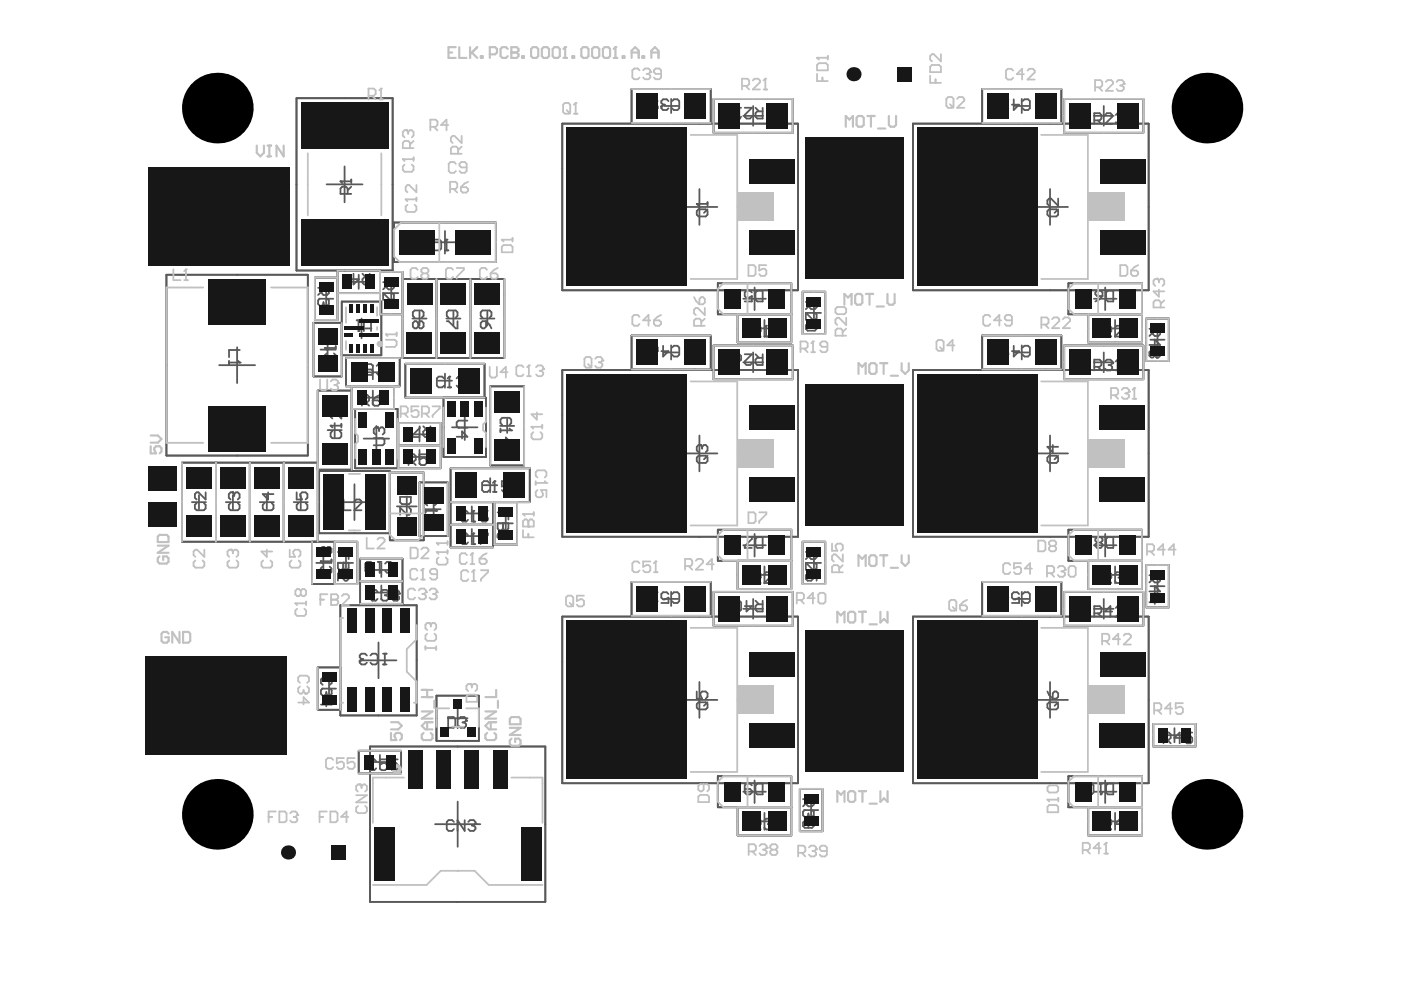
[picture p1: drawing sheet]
<svg xmlns="http://www.w3.org/2000/svg" width="297mm" height="210mm" viewBox="0 0 297 210" stroke-linecap="round" stroke-linejoin="round" font-family="sans-serif">
<g fill="none" stroke="#595959" stroke-width=".38">
<path d="M133.9 18.9h16.8v7.2h-16.8zM208.2 18.9h16.8v7.2h-16.8zM62.9 20.8h20.3v36.6h-20.3zM119.2 26.2h50v35.3h-50zM151.3 21h16.8v7.2h-16.8zM193.6 26.2h49.9v35.3h-49.9zM225.6 21h16.8v7.2h-16.8zM35.3 58.3h30v38.3h-30zM71.6 57.4v10.4h-4.8v-8.9h4.8M80.5 57.4v9.2h4.8M80.5 57.7h4.8v18.2h21.6v-16.7h-21.6M83.5 47.2h21.6v8.4h-21.6z"/>
<path d="M92.5 59.2v16.7M99.7 59.2v16.7M71.6 62.1h8.9M72.5 68.4h-6v11.4h6v-15.9h8.3v11.4h-8.3M73.4 75.9h11.3v6h-11.3zM119.2 78.5h50v35.3h-50zM133.9 71.1h16.8v7.2h-16.8zM151.3 73.2h16.8v7.2h-16.8zM156.4 66.6v6h11.4v-12.5h-15.6v6.5h15.6M159.4 62l-.4-.4h-.7l-.4 .4v.8l.4 .4h.4l.7-.4v1.1h-1.5M159.8 70.6h1.1l.4-.4v-.7l-.4-.4h-1.1v2.3M160.2 62l.4-.4h1.1v2.3h-1.1l-.4-.4z"/>
<path d="M160.5 70.6l.8 .8M162 71.4h.8M162.4 69.1v2.3M170.2 61.8h4.8v9h-4.8zM193.6 78.5h49.9v35.3h-49.9zM208.2 71.1h16.8v7.2h-16.8zM225.6 73.2h16.8v7.2h-16.8zM230.7 66.6v6h11.4v-12.5h-15.6v6.5h15.6M243 67.5h4.8v9h-4.8zM45.8 98.1v16.8M53 98.1v16.8M60.2 98.1v16.8"/>
<path d="M67.4 98.1h-28.8v16.8h37.2v8.9h-9.6v-8.9M74.6 86.7h9.7v12.6h-9v-12.6M74.6 81.9v17.7h-7.2M74.6 82.8h-7.2v32.1M83.5 81.9v4.8M84.4 94.5h9M84.4 89.7h9v9.6h-9zM94 84.3v12.6h9v-12.6h-17.1v-7.2h16.8v7.2M103.9 81.9h7.2v16.8h-7.2zM71 114.9v8.9M76.4 118.4h8.9v9.6h-8.9zM82.6 100.2h7.2v14.4h-7.2v-14.7h-14.9v13.2h14.9"/>
<path d="M88.9 102.3h6v11.4h-6zM95.5 106.5h16.8v-7.2h-16.8v16.8h9v-9.6M95.5 111.3h9M104.8 106.5v9h4.8v-9M156.4 118.9v6h11.4v-12.6h-15.6v6.6h15.6M170.2 114.9h4.8v8.9h-4.8zM230.7 118.9v6h11.4v-12.6h-15.6v6.6h15.6M243 119.8h4.8v9h-4.8zM72.2 128.3h16.1v23.4h-16.1zM76.4 123.2h8.9M119.2 130.7h50v35.4h-50zM133.9 123.4h16.8v7.2h-16.8z"/>
<path d="M151.3 125.5h16.8v7.2h-16.8zM193.6 130.7h49.9v35.4h-49.9zM208.2 123.4h16.8v7.2h-16.8zM225.6 125.5h16.8v7.2h-16.8zM72.2 141.5h-4.8v9h4.8M76.1 159.2h8.9v4.8h-8.9zM78.5 158.3h37.1v32.9h-37.1zM92.5 147.5h9v9.6h-9zM244.5 153.5h9v4.8h-9zM167.8 171.2h-15.6v-6.6h15.6v12.5h-11.4v-5.9M169.6 167.3h4.8v8.9h-4.8zM242.1 171.2h-15.6v-6.6h15.6v12.5h-11.4v-5.9"/>
</g>
<circle cx="162.4" cy="69.1" r=".19" fill="#595959"/>
<g fill="none" stroke="#595959" stroke-width=".38">
<path d="M155.6 75.5l.4-.4h.8l.3 .4v.7h-1.1l-.4-.3zM157.1 76.2l-.7 .8-.8 .4M157.9 75.1h1.5l-1.5 1.5v.4l.4 .4h.7l.4-.4M160.2 75.1l.7 .8M161.7 75.1v2.3h-1.1l-.4-.4v-.8l.4-.3h1.1M162.4 69.1l-.4 .4M165.5 70.2h-1.2l-.4-.4v-.3l.4-.4h.8l.4 .4v1.5l-.4 .4h-.8l-.4-.4M232.6 115l-.4-.4v-.3l.4-.4h.8l.4 .4v.3l-.4 .4M232.6 115l-.4 .4v.4l.4 .4h.8l.4-.4v-.4l-.4-.4M232.6 115h.8M234.5 114.3l.4-.4h1.1v2.3h-1.1l-.4-.4zM234.1 122.8h1.1l.4-.3v-.8l-.4-.4h-1.1v2.3"/>
<path d="M234.9 122.8l.7 .8M236.4 121.7l.4-.4h.7l.4 .4v.4"/>
</g>
<circle cx="237.9" cy="122.1" r=".19" fill="#595959"/>
<g fill="none" stroke="#595959" stroke-width=".38">
<path d="M170.9 64h2.2v1.2l-.3 .3h-.8l-.4-.3v-1.2M170.9 69l.3-.4h1.6l.3 .4v.7l-.3 .4h-1.6l-.3-.4zM171.6 64.8l-.7 .7M172.8 66.3l.3 .4v.7l-.3 .4h-.4l-1.5-1.5v1.5M222.1 97l.3-.4h1.6l.3 .4v.8l-.3 .4h-1.6l-.3-.4zM223.2 94.4v1.5l-1.1-1.2h2.2M224.3 96.6l-.7 .8M212.6 125.6v2.2l1.2-1.1h-1.5M216.1 125.9l-.4-.3h-.8l-.4 .3v.8l.4 .4h.4l.8-.4v1.1h-1.6M216.8 125.9l.4-.3h.8l.4 .3v1.6l-.4 .3h-.8l-.4-.3M232 130h1.1l.4-.3v-.8l-.4-.4h-1.1v2.3M232.8 130l.7 .8"/>
<path d="M235.8 129.7h-1.5l1.1-1.2v2.3M236.6 128.9l.3-.4h.8l.4 .4v.4l-1.5 1.5h1.5M237.1 122.5h.4M237.5 122.5l.4 .3v.4l-.4 .4h-.7l-.4-.4M237.9 122.1l-.4 .4M238.7 121.7l.3-.4h.8l.4 .4v1.5l-.4 .4h-.8l-.3-.4zM234.1 175.1h1.1l.4-.4v-.7l-.4-.4h-1.1v2.3M234.9 175.1l.7 .8M237.9 174.7h-1.5l1.1-1.1v2.3M238.7 175.9h.7M239 173.6v2.3"/>
</g>
<circle cx="239" cy="173.6" r=".19" fill="#595959"/>
<path d="M233 166.1h.8M233.4 166.1v2.3M234.5 166.5l.4-.4h1.1v2.3h-1.1l-.4-.4zM239 173.6l-.3 .4" fill="none" stroke="#595959" stroke-width=".38"/>
<circle cx="233.4" cy="168.4" r=".19" fill="#595959"/>
<path d="M222.1 149.3l.3-.4h1.6l.3 .4v.7l-.3 .4h-1.6l-.3-.4zM222.1 146.6l.3 .8 .8 .7M223.2 147l.4-.4h.4l.3 .4v.8l-.3 .3h-.8zM224.3 148.9l-.7 .8M170.3 169.4h2.2v1.2l-.3 .4h-.8l-.4-.4v-1.2M171 170.2l-.7 .8M172.2 171.7l.3 .4v.8l-.3 .3h-.4M230.3 166.5l.4-.4h.8l.4 .4v1.5l-.4 .4h-.8l-.4-.4zM233.8 168l-.4 .4" fill="none" stroke="#595959" stroke-width=".38"/>
<circle cx="171.8" cy="173.2" r=".19" fill="#595959"/>
<path d="M159.8 175.1h1.1l.4-.4v-.7l-.4-.4h-1.1v2.3M160.5 175.1l.8 .8M162 174l.4-.4h.8l.4 .4v.3M170.6 174l-.3 .4v.7l.3 .4h1.6l.3-.4v-.7l-.3-.4h-.4l-.4 .4v1.1M170.6 171.7l-.3 .4v.8l.3 .3h.4l.4-.3M171.4 172.9l.4 .3M171.4 172.5v.4" fill="none" stroke="#595959" stroke-width=".38"/>
<circle cx="163.6" cy="174.3" r=".19" fill="#595959"/>
<g fill="none" stroke="#595959" stroke-width=".38">
<path d="M156.4 22.8h.7M156.8 22.8v2.3M157.9 22.8h1.5l-1.5 1.6v.4l.4 .3h.7l.4-.3M160.2 22.8l.7 .8M161.7 22.8v2.3h-1.1l-.4-.3v-.8l.4-.4h1.1M147.7 149.3l.4-.4h1.5l.4 .4v.7l-.4 .4h-1.5l-.4-.4zM147.7 146.6v1.5h1.2l-.4-.7v-.4l.4-.4h.7l.4 .4v.8l-.4 .3M150 148.9l-.8 .8M159.4 166.5l-.4-.4h-.7l-.4 .4v1.5l.4 .4h.7l.4-.4v-.3l-.4-.4h-1.1M160.2 166.5l.4-.4h1.1v2.3h-1.1l-.4-.4zM162.8 174.7h.4M163.2 174.7l.4 .4v.4l-.4 .4h-.8l-.4-.4"/>
<path d="M163.6 174.3l-.4 .4M164.7 174.7h.8M164.7 174.7l-.4 .4v.4l.4 .4h.8l.4-.4v-.4l-.4-.4M164.7 174.7l-.4-.4v-.3l.4-.4h.8l.4 .4v.3l-.4 .4"/>
</g>
<circle cx="156.8" cy="25.1" r=".19" fill="#595959"/>
<path d="M157.1 24.8l-.3 .3M212.3 21.1h1.5l-1.5 1.5v.4l.3 .3h.8l.4-.3M214.9 21.1v2.2l1.2-1.1h-1.6M216.8 21.4l.4-.3h.8l.4 .3v1.6l-.4 .3h-.8l-.4-.3M232 25.5h1.1l.4-.4v-.7l-.4-.4h-1.1v2.3M232.8 25.5l.7 .8M234.3 24.4l.4-.4h.7l.4 .4v.4l-1.5 1.5h1.5M236.6 24.4l.3-.4h.8l.4 .4v.4" fill="none" stroke="#595959" stroke-width=".38"/>
<circle cx="238.1" cy="24.8" r=".19" fill="#595959"/>
<path d="M237.3 25.1h.4M237.7 25.1l.4 .4v.4l-.4 .4h-.8l-.3-.4M238.1 24.8l-.4 .3M243.7 69.7h2.3v1.2l-.4 .3h-.8l-.3-.3v-1.2M243.7 73.1h2.3l-1.2-1.1v1.5M244.5 70.5l-.8 .7M245.6 74.3l.4 .4v.7l-.4 .4h-.4" fill="none" stroke="#595959" stroke-width=".38"/>
<circle cx="245.2" cy="75.8" r=".19" fill="#595959"/>
<path d="M232 77.8h1.1l.4-.4v-.8l-.4-.3h-1.1v2.2M232.8 77.8l.7 .7M234.3 76.6l.4-.3h.7l.4 .3v.4M244.1 74.3l-.4 .4v.7l.4 .4h.4l.3-.4M244.8 75.4l.4 .4M244.8 75v.4" fill="none" stroke="#595959" stroke-width=".38"/>
<circle cx="235.8" cy="77" r=".19" fill="#595959"/>
<path d="M235 77.4h.4M235.4 77.4l.4 .4v.4l-.4 .3h-.7l-.4-.3M235.8 77l-.4 .4M236.6 78.5h.7M236.9 76.3v2.2" fill="none" stroke="#595959" stroke-width=".38"/>
<circle cx="236.9" cy="76.3" r=".19" fill="#595959"/>
<g fill="none" stroke="#595959" stroke-width=".38">
<path d="M222.1 44.8l.3-.4h1.6l.3 .4v.7l-.3 .4h-1.6l-.3-.4zM224.3 42.1v1.5l-1.5-1.5h-.4l-.3 .4v.7l.3 .4M224.3 44.4l-.7 .7M232.2 62l.4-.4h.8l.4 .4v.8h-1.2l-.4-.4zM233.8 62.8l-.8 .7-.8 .4M234.1 70.6h1.1l.4-.4v-.7l-.4-.4h-1.1v2.3M234.5 62l.4-.4h1.1v2.3h-1.1l-.4-.4zM234.9 70.6l.7 .8M236.4 69.5l.4-.4h.7l.4 .4v.3l-1.5 1.6h1.5M236.9 76.3l-.3 .3M238.7 69.5l.3-.4h.8l.4 .4v.3l-1.5 1.6h1.5M147.7 97l.4-.4h1.5l.4 .4v.8l-.4 .4h-1.5l-.4-.4z"/>
<path d="M148.5 94.4h-.4l-.4 .3v.8l.4 .4M150 96.6l-.8 .8M159.4 113.9v.4l-1.5 1.5v.4h1.5M160.2 114.3l.4-.4h1.1v2.3h-1.1l-.4-.4zM170.9 117h2.2v1.2l-.3 .4h-.8l-.4-.4v-1.2M171.6 117.8l-.7 .8M172.8 119.3l.3 .4v.8l-.3 .3h-.4l-1.5-1.5v1.5M155.6 127.7l.4-.3h.8l.3 .3v1.6l-.3 .3h-.8l-.4-.3zM158.3 127.4v2.2l1.1-1.1h-1.5M159.8 122.8h1.1l.4-.3v-.8l-.4-.4h-1.1v2.3M160.2 127.4l.7 .7M160.5 122.8l.8 .8"/>
<path d="M161.7 127.4v2.2h-1.1l-.4-.3v-.8l.4-.4h1.1M162 121.7l.4-.4h.8l.4 .4v.4l-1.6 1.5h1.6M165.9 122.5h-1.6l1.2-1.2v2.3M171.2 121.6l-.3 .4v.7l.3 .4h.8l.4-.4v-.3l-.4-.8h1.1v1.5"/>
</g>
<circle cx="148.5" cy="94.4" r=".19" fill="#595959"/>
<g fill="none" stroke="#595959" stroke-width=".38">
<path d="M74.9 58v2.3l1.2-1.1h-1.5M76.8 58l.8 .8M78.4 58v2.3h-1.2l-.4-.4v-.7l.4-.4h1.2M81.2 59.8h2.3v1.2l-.4 .4h-.7l-.4-.4v-1.2M75.6 67.9h.8M76 67.9v2.3M77.1 70.2v-1.9l.4-.4h.8l.4 .4v1.9M82 60.6l-.8 .8M83.1 62.1l.4 .4v.8l-.4 .3h-.3l-1.6-1.5v1.5M86.6 97.8h1.2l.3-.3v-.8l-.3-.4h-1.2v2.3M87.4 97.8l.7 .8M89 90.4v.4l-1.5 1.5v.4h1.5"/>
<path d="M89.7 90.4l.8 .7M90.4 96.3h-1.5v1.2l.8-.4h.4l.3 .4v.7l-.3 .4h-.8l-.4-.4M91.3 90.4v2.3h-1.2l-.4-.4v-.8l.4-.4h1.2M148.5 94.4l.4 .3M148.9 94.7v.4M148.9 94.7l.3-.3h.4l.4 .3v.8l-.4 .4"/>
</g>
<circle cx="76" cy="70.2" r=".19" fill="#595959"/>
<path d="M67.4 61h2.3v1.2l-.4 .4h-.7l-.4-.4v-1.2M68.2 61.8l-.8 .8M69.3 63.3l.4 .4v.8l-.4 .3h-.3M76.4 69.8l-.4 .4" fill="none" stroke="#595959" stroke-width=".38"/>
<circle cx="69" cy="64.8" r=".19" fill="#595959"/>
<path d="M67.8 63.3l-.4 .4v.8l.4 .3h.4l.4-.3M68.6 64.5l.4 .3M68.6 64.1v.4M79.1 77.6l-.4-.4h-.8l-.3 .4v1.5l.3 .4h.8l.4-.4v-.4l-.4-.4h-1.1M79.8 77.6l.4-.4h.8l.4 .4v1.5l-.4 .4h-.8l-.4-.4M79.2 92.9h1.9l.4 .4v.7l-.4 .4h-1.9M80 90.6h-.4l-.4 .4v.7l.4 .4M84.8 105.4h2.3v1.1l-.4 .4h-1.5l-.4-.4zM86.7 107.6l.4 .4v.8l-.4 .4h-.4l-1.5-1.6v1.6" fill="none" stroke="#595959" stroke-width=".38"/>
<circle cx="80" cy="90.6" r=".19" fill="#595959"/>
<path d="M70.1 90.3h2.3M70.5 91.4l-.4 .4v.7l.4 .4h1.5l.4-.4v-.7l-.4-.4M72.4 89.9v.7M76.7 85.3h1.2l.4-.4v-.8l-.4-.4h-1.2v2.3M77.5 85.3l.8 .7M79 84.9h1.2l.3 .4v.3l-.3 .4h-.8l-.4-.4zM80 90.6l.4 .4M80.4 91v.4M80.4 91l.4-.4h.3l.4 .4v.7l-.4 .4M80.5 83.7l-.7 .4-.8 .8" fill="none" stroke="#595959" stroke-width=".38"/>
<circle cx="70.1" cy="90.3" r=".19" fill="#595959"/>
<path d="M68.9 73.8h2.3M69.3 74.9l-.4 .4v.8l.4 .3h1.5l.4-.3v-.8l-.4-.4M71.2 73.4v.8M70.1 90.3l.4 .3M72.4 87.2v1.5l-1.5-1.5h-.4l-.4 .4v.8l.4 .3" fill="none" stroke="#595959" stroke-width=".38"/>
<circle cx="68.9" cy="73.8" r=".19" fill="#595959"/>
<path d="M48.6 76.5v.8M48.6 76.9h2.2M50.8 74.2h-2.2v1.5M68.9 73.8l.4 .4" fill="none" stroke="#595959" stroke-width=".38"/>
<circle cx="50.8" cy="76.9" r=".19" fill="#595959"/>
<path d="M50.5 76.5l.3 .4M41.7 106.7l-.4 .3v.8l.4 .4h1.5l.4-.4v-.8l-.4-.3M43.6 104.4v1.5l-1.5-1.5h-.4l-.4 .4v.7l.4 .4M48.9 106.7l-.4 .3v.8l.4 .4h1.5l.4-.4v-.8l-.4-.3M49.3 104.4h-.4l-.4 .4v.7l.4 .4" fill="none" stroke="#595959" stroke-width=".38"/>
<circle cx="49.3" cy="104.4" r=".19" fill="#595959"/>
<path d="M49.3 104.4l.4 .4M49.7 104.8v.3M49.7 104.8l.3-.4h.4l.4 .4v.7l-.4 .4M56.1 106.7l-.4 .3v.8l.4 .4h1.5l.4-.4v-.8l-.4-.3M56.8 104.4v1.5l-1.1-1.1h2.3M62.9 104.4v1.5h1.1l-.3-.8v-.3l.3-.4h.8l.4 .4v.7l-.4 .4M63.3 106.7l-.4 .3v.8l.4 .4h1.5l.4-.4v-.8l-.4-.3M71.6 117h2.3v1.6M72.8 117v.8M72.8 119.3v1.2l-.4 .3h-.4l-.4-.3v-1.2h2.3M72.8 105.9v2.3h1.6M75.1 106.3l.4-.4h.8l.3 .4v.4l-1.5 1.5h1.5" fill="none" stroke="#595959" stroke-width=".38"/>
<circle cx="72.8" cy="119.3" r=".19" fill="#595959"/>
<path d="M68 119h2.3M70.3 118.6v.8M72.8 119.3v1.2l.4 .3h.3l.4-.3v-1.2M68.4 120.1l-.4 .4v.8l.4 .4h1.5l.4-.4v-.8l-.4-.4M73.5 121.6l.4 .4v.7l-.4 .4h-.3l-1.6-1.5v1.5" fill="none" stroke="#595959" stroke-width=".38"/>
<circle cx="68" cy="119" r=".19" fill="#595959"/>
<path d="M68 119l.4 .4M69.1 116.3l-.3-.3h-.4l-.4 .3v.8l.4 .4h.4l.3-.4M69.1 116.3l.4-.3h.4l.4 .3v.8l-.4 .4h-.4l-.4-.4M69.1 116.3v.8M80.1 119.1h.8M80.5 119.1v2.3M81.6 119.5l.4-.4h.8l.4 .4v1.5l-.4 .4h-.8l-.4-.4" fill="none" stroke="#595959" stroke-width=".38"/>
<circle cx="80.5" cy="121.4" r=".19" fill="#595959"/>
<path d="M79 119.5l-.4-.4h-.8l-.3 .4v1.5l.3 .4h.8l.4-.4v-.3l-.4-.4h-1.1M80.9 121l-.4 .4M96.2 174.3l-.3-.4h-.8l-.4 .4v1.5l.4 .4h.8l.3-.4M98.5 173.9v2.3l-1.5-2.3v2.3M99.3 174.3l.4-.4h.7l.4 .4v.3" fill="none" stroke="#595959" stroke-width=".38"/>
<circle cx="100.8" cy="174.6" r=".19" fill="#595959"/>
<path d="M95 152h1.2l.3 .4v1.5l-.3 .4h-1.2zM97.3 152.4l.4-.4h.7l.4 .4v.4M79.8 161.4l-.4-.4h-.8l-.4 .4v1.5l.4 .4h.8l.4-.4M82 161h-1.5v1.1l.8-.3h.4l.3 .3v.8l-.3 .4h-.8l-.4-.4M84.3 161h-1.5v1.1l.8-.3h.3l.4 .3v.8l-.4 .4h-.7l-.4-.4M100 175h.4M100.4 175l.4 .4v.4l-.4 .4h-.7l-.4-.4M100.8 174.6l-.4 .4" fill="none" stroke="#595959" stroke-width=".38"/>
<circle cx="98.8" cy="152.8" r=".19" fill="#595959"/>
<path d="M78.5 139l.4-.4h.8l.4 .4v1.5l-.4 .4h-.8l-.4-.4M81.2 138.6h.8M81.6 138.6v2.3M76.3 140.1v.4l.3 .4h.8l.4-.4M81.2 140.9h.8M98.1 153.2h.3M98.4 153.2l.4 .3v.4l-.4 .4h-.7l-.4-.4M98.8 152.8l-.4 .4" fill="none" stroke="#595959" stroke-width=".38"/>
<circle cx="76.3" cy="140.1" r=".19" fill="#595959"/>
<path d="M90.2 107.9v.8M90.2 108.3h2.3M90.6 107.2l-.4-.4v-.8l.4-.3h1.5l.4 .3v.8l-.4 .4M76.6 139.7l-.3 .4M76.6 139.7h.4M77.8 139l-.4-.4h-.8l-.3 .4v.4l.3 .3" fill="none" stroke="#595959" stroke-width=".38"/>
<circle cx="92.5" cy="108.3" r=".19" fill="#595959"/>
<path d="M90.2 109.8v.8M90.2 110.2h2.3M92.1 107.9l.4 .4" fill="none" stroke="#595959" stroke-width=".38"/>
<circle cx="92.5" cy="110.2" r=".19" fill="#595959"/>
<path d="M92.1 109.8l.4 .4M99.2 108.7l-.3-.4h-.8l-.4 .4v1.5l.4 .4h.8l.3-.4M100 110.6h.8M100.4 108.3v2.3" fill="none" stroke="#595959" stroke-width=".38"/>
<circle cx="100.4" cy="108.3" r=".19" fill="#595959"/>
<path d="M99.2 113.5l-.3-.4h-.8l-.4 .4v1.5l.4 .4h.8l.3-.4M100 115.4h.8M100.4 108.3l-.4 .4M100.4 113.1v2.3M101.9 109.4h1.1l.4 .4v.4l-.4 .4h-.7l-.4-.4zM103.4 108.3l-.7 .4-.8 .7" fill="none" stroke="#595959" stroke-width=".38"/>
<circle cx="100.4" cy="113.1" r=".19" fill="#595959"/>
<path d="M100.4 113.1l-.4 .4M101.9 113.1h1.5v.4l-1.5 1.5v.4M105.5 108.6h2.3v1.6M106.7 108.6v.8M106.7 110.9v1.2l-.4 .4h-.4l-.4-.4v-1.2h2.3" fill="none" stroke="#595959" stroke-width=".38"/>
<circle cx="106.7" cy="110.9" r=".19" fill="#595959"/>
<path d="M105.5 113.2v.8M105.5 113.6h2.3M106.7 110.9v1.2l.3 .4h.4l.4-.4v-1.2" fill="none" stroke="#595959" stroke-width=".38"/>
<circle cx="107.8" cy="113.6" r=".19" fill="#595959"/>
<path d="M103.7 102.4l-.3-.4h-.8l-.4 .4v1.5l.4 .4h.8l.3-.4M104.5 104.3h.8M104.9 102v2.3M107.4 113.2l.4 .4" fill="none" stroke="#595959" stroke-width=".38"/>
<circle cx="104.9" cy="102" r=".19" fill="#595959"/>
<path d="M96.8 92.6h2.3l-1.1-1.1v1.5M99.1 89.2h-1.9l-.4 .4v.7l.4 .4h1.9M106.1 90.9v.7M106.1 91.2h2.3M106.5 90.1l-.4-.4v-.7l.4-.4h1.5l.4 .4v.7l-.4 .4M104.9 102l-.4 .4M107.9 102h-1.5v1.2l.8-.4h.3l.4 .4v.7l-.4 .4h-.7l-.4-.4" fill="none" stroke="#595959" stroke-width=".38"/>
<circle cx="108.4" cy="91.2" r=".19" fill="#595959"/>
<path d="M95.3 79.9v2.2M94.1 80.2l-.3-.3h-.8l-.4 .3v1.6l.4 .3h.8l.3-.3M94.9 82.1h.8M106.1 93.9h2.3l-1.1-1.1v1.5M108 90.9l.4 .3" fill="none" stroke="#595959" stroke-width=".38"/>
<circle cx="95.3" cy="79.9" r=".19" fill="#595959"/>
<path d="M95.3 79.9l-.4 .3M96.8 80.2l.4-.3h.7l.4 .3v.4" fill="none" stroke="#595959" stroke-width=".38"/>
<circle cx="98.3" cy="80.6" r=".19" fill="#595959"/>
<g fill="none" stroke="#595959" stroke-width=".38">
<path d="M92 50.8h1.2l.3 .4v1.5l-.3 .4h-1.2zM94.3 53.1h.8M94.7 50.8v2.3M87.9 67.3l-.4-.3v-.8l.4-.4h1.5l.4 .4v.8l-.4 .3M88.7 68.5l.3-.4h.4l.4 .4v.7l-.4 .4h-.4l-.3-.4M88.7 68.5l-.4-.4h-.4l-.4 .4v.7l.4 .4h.4l.4-.4M88.7 68.5v.7M94.7 68.1h.4l1.5 1.5h.4v-1.5M95.1 67.3l-.4-.3v-.8l.4-.4h1.5l.4 .4v.8l-.4 .3M101.9 68.5l.4-.4h.8v1.1l-.4 .4h-.4l-.4-.4zM102.3 67.3l-.4-.3v-.8l.4-.4h1.5l.4 .4v.8l-.4 .3M103.1 68.1l.7 .8 .4 .7"/>
<path d="M97.6 81h.3M97.9 81l.4 .4v.4l-.4 .3h-.7l-.4-.3M98.3 80.6l-.4 .4"/>
</g>
<circle cx="94.7" cy="50.8" r=".19" fill="#595959"/>
<path d="M72.2 38.4h2.3M74.5 39.6l-.8 .7M74.5 38.1v.7M73.7 41.1v-1.1l-.4-.4h-.7l-.4 .4v1.1h2.3M94.7 50.8l-.4 .4" fill="none" stroke="#595959" stroke-width=".38"/>
<circle cx="72.2" cy="38.4" r=".19" fill="#595959"/>
<g fill="none" stroke="#595959" stroke-width=".38">
<path d="M72.2 38.4l.4 .4M147.7 44.8l.4-.4h1.5l.4 .4v.7l-.4 .4h-1.5l-.4-.4zM147.7 43.2h2.3M150 42.9v.7M150 44.4l-.8 .7M243.7 122h2.3v1.1l-.4 .4h-.8l-.3-.4v-1.1M243.7 125.4h2.3l-1.2-1.1v1.5M243.7 127.7h2.3l-1.2-1.2v1.6M244.5 122.7l-.8 .8M246.7 156.8h1.1l.4-.3v-.8l-.4-.4h-1.1v2.3M247.5 156.8l.7 .8M250.5 156.5h-1.5l1.1-1.2v2.3"/>
<path d="M252.8 155.3h-1.5v1.2l.7-.4h.4l.4 .4v.7l-.4 .4h-.8l-.3-.4"/>
</g>
<circle cx="147.7" cy="43.2" r=".19" fill="#595959"/>
<path d="M147.7 43.2l.4 .4M138.7 125.6h.7M139.1 125.6v2.2M141.7 125.9l-.3-.3h-.8l-.4 .3v.8l.4 .4h.4l.7-.4v1.1h-1.5M142.5 125.9l.4-.3h.7l.4 .3v1.6l-.4 .3h-.7l-.4-.3" fill="none" stroke="#595959" stroke-width=".38"/>
<circle cx="139.1" cy="127.8" r=".19" fill="#595959"/>
<path d="M140.2 22.6v.4l.4 .3h.8l.3-.3M142.5 21.4l.4-.3h.7l.4 .3v1.6l-.4 .3h-.7l-.4-.3M137.9 73.7l.4-.4h.8l.3 .4v.8h-1.1l-.4-.4zM139.4 74.5l-.7 .7-.8 .4M140.6 73.3v2.3l1.1-1.1h-1.5M142.5 73.7l.4-.4h.7l.4 .4v1.5l-.4 .4h-.7l-.4-.4M213.8 73.7l-.4-.4h-.8l-.3 .4v1.5l.3 .4h.8l.4-.4v-.4l-.4-.3h-1.1M214.9 73.3v2.3l1.2-1.1h-1.6M216.8 73.7l.4-.4h.8l.4 .4v1.5l-.4 .4h-.8l-.4-.4M139.4 127.5l-.3 .3" fill="none" stroke="#595959" stroke-width=".38"/>
<circle cx="140.2" cy="22.6" r=".19" fill="#595959"/>
<path d="M139.4 21.4l-.3-.3h-.8l-.4 .3v1.6l.4 .3h.8l.3-.3v-.4l-.3-.4h-1.2M140.6 22.2l-.4 .4M140.6 22.2h.4M141.7 21.4l-.3-.3h-.8l-.4 .3v.4l.4 .4M68.4 145.2l-.4-.4v-.7l.4-.4h1.5l.4 .4v.7l-.4 .4M69.9 146l.4 .3v.8l-.4 .4h-.3" fill="none" stroke="#595959" stroke-width=".38"/>
<circle cx="69.6" cy="147.5" r=".19" fill="#595959"/>
<path d="M80.1 125.5l-.4-.4h-.8l-.4 .4v1.5l.4 .4h.8l.4-.4M80.8 125.5l.4-.4h.8l.3 .4v.3M68 149.4h2.3l-1.1-1.2v1.6M68.4 146l-.4 .3v.8l.4 .4h.4l.4-.4M69.2 147.1l.4 .4M69.2 146.7v.4" fill="none" stroke="#595959" stroke-width=".38"/>
<circle cx="82.3" cy="125.8" r=".19" fill="#595959"/>
<path d="M81.6 126.2h.4M82 126.2l.3 .4v.4l-.3 .4h-.8l-.4-.4M82.3 125.8l-.3 .4M83.1 125.5l.4-.4h.7l.4 .4v.3" fill="none" stroke="#595959" stroke-width=".38"/>
<circle cx="84.6" cy="125.8" r=".19" fill="#595959"/>
<g fill="none" stroke="#595959" stroke-width=".38">
<path d="M133.9 18.9h16.8v7.2h-16.8zM208.2 18.9h16.8v7.2h-16.8zM62.9 20.8h20.3v36.6h-20.3zM69.2 39.1h7.7M73.1 35.3v7.6M119.2 26.2h50v35.3h-50zM140.8 22.5h3M142.3 21v3M151.3 21h16.8v7.2h-16.8zM157.6 24.6h4.2M159.7 22.5v4.2M193.6 26.2h49.9v35.3h-49.9z"/>
<path d="M215.1 22.5h3M216.6 21v3M225.6 21h16.8v7.2h-16.8zM231.9 24.6h4.2M234 22.5v4.2M35.3 58.3h30v38.3h-30zM71.6 57.4v10.4h-4.8v-8.9h4.8M74.6 59.8h3M76.1 58.3v3M80.5 57.4v9.2h4.8M80.5 57.7h4.8v18.2h21.6v-16.7h-21.6M83.5 47.2h21.6v8.4h-21.6z"/>
<path d="M91.9 51.4h4.8M92.5 59.2v16.7M94.3 49v4.8M99.7 59.2v16.7M144.5 43.9h7.6M148.3 40.1v7.6M218.8 43.9h7.6M222.6 40.1v7.6M46.5 77.4h7.6M50.3 73.6v7.6M67.7 63.3h3M68 74.1h3"/>
<path d="M69.2 61.8v3M69.5 72.6v3M71.6 62.1h8.9M72.5 68.4h-6v11.4h6v-15.9h8.3v11.4h-8.3M73.4 75.9h11.3v6h-11.3zM74.6 69.6h4.2M76.7 67.5v4.2M77.6 78.9h2.9M79.1 77.4v3M81.4 62.1h3M82.9 60.7v2.9M87.4 67.5h3"/>
<path d="M88.9 66v3M94.3 79.2v3M94.6 67.5h3M96.1 66v3M101.8 67.5h3M103.3 66v3M119.2 78.5h50v35.3h-50zM133.9 71.1h16.8v7.2h-16.8zM140.8 74.7h3M142.3 73.2v3M151.3 73.2h16.8v7.2h-16.8zM156.4 66.6v6h11.4v-12.5h-15.6v6.5h15.6"/>
<path d="M157.6 63.3h4.8M157.6 76.8h4.2M159.7 74.7v4.2M160 61v4.7M160.3 69.6h3.6M162.1 67.8v3.6M170.2 61.8h4.8v9h-4.8zM171.1 66.3h3M172.6 64.8v3M193.6 78.5h49.9v35.3h-49.9zM208.2 71.1h16.8v7.2h-16.8zM215.1 74.7h3"/>
<path d="M216.6 73.2v3M225.6 73.2h16.8v7.2h-16.8zM230.7 66.6v6h11.4v-12.5h-15.6v6.5h15.6M231.9 63.3h4.8M231.9 76.8h4.2M234 74.7v4.2M234.3 61v4.7M234.6 69.6h3.6M236.4 67.8v3.6M243 67.5h4.8v9h-4.8zM243.9 72h3M245.4 70.5v3"/>
<path d="M45.8 98.1v16.8M53 98.1v16.8M60.2 98.1v16.8M67.4 98.1h-28.8v16.8h37.2v8.9h-9.6v-8.9M69.5 91.2h3M71 89.7v3M74.6 86.7h9.7v12.6h-9v-12.6M74.6 81.9v17.7h-7.2M74.6 82.8h-7.2v32.1M77.1 93h5.4M77.6 84.3h2.9M79.1 82.8v3"/>
<path d="M79.8 90.3v5.4M83.5 81.9v4.8M84.4 94.5h9M84.4 89.7h9v9.6h-9zM87.4 96.9h3M87.4 92.1h3M88.9 90.6v3M88.9 95.4v3M92.8 80.7h3M94 84.3v12.6h9v-12.6h-17.1v-7.2h16.8v7.2M95.8 90.6h5.4M98.5 87.9v5.4"/>
<path d="M103.9 81.9h7.2v16.8h-7.2zM106 90.3h3M107.5 88.8v3M144.5 96.1h7.6M148.3 92.3v7.6M218.8 96.1h7.6M222.6 92.3v7.6M40.7 106.5h3M42.2 105v3M47.9 106.5h3M49.4 105v3M55.1 106.5h3"/>
<path d="M56.6 105v3M62.3 106.5h3M63.8 105v3M67.1 119.3h3M68.6 117.9v2.9M71 114.9v8.9M71.3 106.5h7.7M71.9 119.3h3M73.4 117.9v2.9M75.2 102.7v7.6M76.4 118.4h8.9v9.6h-8.9zM80.8 119.3v3"/>
<path d="M82.6 100.2h7.2v14.4h-7.2v-14.7h-14.9v13.2h14.9M84.1 107.4h4.2M86.2 105.3v4.2M88.9 102.3h6v11.4h-6zM90.4 108h3M91.9 106.5v3M95.5 106.5h16.8v-7.2h-16.8v16.8h9v-9.6M95.5 111.3h9M98.5 113.7h3M98.5 108.9h3M100 107.4v3M100 112.2v3"/>
<path d="M102.4 102.9h3M103.9 101.4v3M104.8 106.5v9h4.8v-9M105.7 111h3M107.2 109.5v3M156.4 118.9v6h11.4v-12.6h-15.6v6.6h15.6M157.6 115.6h4.8M160 113.2v4.8M170.2 114.9h4.8v8.9h-4.8zM171.1 119.3h3M172.6 117.9v2.9M230.7 118.9v6h11.4v-12.6h-15.6v6.6h15.6"/>
<path d="M231.9 115.6h4.8M234.3 113.2v4.8M243 119.8h4.8v9h-4.8zM72.2 128.3h16.1v23.4h-16.1zM76.4 123.2h8.9M79.4 120.8h2.9M79.4 125.6h2.9M80.2 136.2v7.6M80.8 124.1v3M83.9 126.2h.3M84.2 126.2l.4 .4v.4l-.4 .4h-.7l-.4-.4M84.6 125.8l-.4 .4"/>
<path d="M119.2 130.7h50v35.4h-50zM133.9 123.4h16.8v7.2h-16.8zM140.8 127h3M142.3 125.5v3M151.3 125.5h16.8v7.2h-16.8zM157.6 129.1h4.2M159.7 127v4.2M160.3 121.9h3.6M162.1 120.1v3.6M193.6 130.7h49.9v35.4h-49.9zM208.2 123.4h16.8v7.2h-16.8zM215.1 127h3"/>
<path d="M216.6 125.5v3M225.6 125.5h16.8v7.2h-16.8zM231.9 129.1h4.2M234 127v4.2M234.6 121.9h3.6M236.4 120.1v3.6M243.9 124.3h3M245.4 122.8v3M68.3 146h3M69.8 144.5v3M72.2 141.5h-4.8v9h4.8M76.1 159.2h8.9v4.8h-8.9z"/>
<path d="M76.4 140h7.7M78.5 158.3h37.1v32.9h-37.1zM92.5 147.5h9v9.6h-9zM94.9 152.3h4.2M97 150.2v4.2M144.5 148.4h7.6M148.3 144.6v7.6M218.8 148.4h7.6M222.6 144.6v7.6M244.5 153.5h9v4.8h-9zM247.5 155.9h3M249 154.4v3"/>
<path d="M79.1 161.6h2.9M80.5 160.1v3M92.2 174.8h9.6M97 170v9.5M157.6 167.9h4.8M160 165.5v4.8M160.3 174.2h3.6M162.1 172.4v3.5M167.8 171.2h-15.6v-6.6h15.6v12.5h-11.4v-5.9M169.6 167.3h4.8v8.9h-4.8zM170.5 171.8h3M172 170.3v3"/>
<path d="M231.9 167.9h4.8M234.3 165.5v4.8M234.6 174.2h3.6M236.4 172.4v3.5M242.1 171.2h-15.6v-6.6h15.6v12.5h-11.4v-5.9"/>
</g>
<g fill="none" stroke="#c1c1c1" stroke-width=".38">
<path d="M133.9 18.9h16.8M208.2 18.9h16.8M65.3 32.5v13.2M80.8 32.5v13.2M133.9 26.1h16.8M146.4 28.6h9.9v30.6h-9.9M151.3 21h16.8v7.2h-16.8zM208.2 26.1h16.8M220.8 28.6h9.8v30.6h-9.8M225.6 21h16.8v7.2h-16.8zM71.6 58.9h-4.8v8.9h4.8v-10.4h8.9v9.2h4.8M80.5 57.7h4.8v18.2"/>
<path d="M83.5 48.7l1.5-1.5h20.1v8.4h-20.4l-1.2-1.2zM92.5 59.2v16.7M93.1 47.2v8.4M99.7 59.2v16.7M106.9 59.2v16.7M43.1 61h-7.8v32.9h7.8M57.5 61h7.8v32.9h-7.8M66.5 68.4v11.4M71.6 62.1h8.9M72.5 68.4v11.4M73.4 65.1v3.3M73.4 72.3v1.8"/>
<path d="M73.4 75.9h11.3M79.9 65.1v1.8M79.9 69.3v.6M85.9 77.1h16.8M133.9 71.1h16.8M133.9 78.3h16.8M151.3 73.2h16.8v7.2h-16.8zM156.4 66.6v6h11.4v-12.5h-14.4l-1.2 1.2v4.1l1.2 1.2h14.4M158.5 60.1v6.5M170.2 61.8h4.8v9h-4.8zM208.2 71.1h16.8M208.2 78.3h16.8"/>
<path d="M225.6 73.2h16.8v7.2h-16.8zM230.7 66.6v6h11.4v-12.5h-14.4l-1.2 1.2v4.1l1.2 1.2h14.4M232.8 60.1v6.5M243 67.5h4.8v9h-4.8zM38.6 98.1v16.8M45.8 98.1v16.8M53 98.1v16.8M60.2 98.1v16.8M67.4 82.8v32.1M73.4 81.9h11.3M74.6 81.9v17.7M75.3 88.8v3l.6 .6v1.2l-.6 .6v3"/>
<path d="M83.5 81.9v4.8h-8.9M84.3 88.8v8.4M84.4 89.7h9v9.6h-9zM84.4 94.5h9M85.9 84.3h16.8M94 86.4v8.4M95.5 99.3h16.8M103 86.4v3l-.6 .6v1.2l.6 .6v3M103.9 81.9v16.8M111.1 81.9v16.8M146.4 80.9h9.9v30.5h-9.9M220.8 80.9h9.8v30.5h-9.8"/>
<path d="M66.2 114.9v8.9M71 114.9h4.8v8.9h-4.8zM74 112.5h2.4M74 100.5h2.4M76.4 118.4h8.9M82.6 100.2h7.2v13.2l-1.2 1.2h-4.8l-1.2-1.2zM82.6 108.9h7.2M88.9 102.3v11.4M94.9 102.3v11.4M95.5 106.5h16.8M95.5 111.3h9M95.5 116.1h9"/>
<path d="M104.8 106.5v9h4.8v-9M156.4 118.9v6h11.4v-12.6h-14.4l-1.2 1.2v4.2l1.2 1.2h14.4M158.5 112.3v6.6M170.2 114.9h4.8v8.9h-4.8zM230.7 118.9v6h11.4v-12.6h-14.4l-1.2 1.2v4.2l1.2 1.2h14.4M232.8 112.3v6.6M243 119.8h4.8v9h-4.8zM72.8 131h-.6v19.5M76.4 123.2h8.9M76.4 128h8.9M88.3 132.5v3l-2.1 2.1v4.8l2.1 2.1v4.5h-.6M133.9 123.4h16.8"/>
<path d="M133.9 130.6h16.8M146.4 133.1h9.9v30.6h-9.9M151.3 125.5h16.8v7.2h-16.8zM208.2 123.4h16.8M208.2 130.6h16.8M220.8 133.1h9.8v30.6h-9.8M225.6 125.5h16.8v7.2h-16.8zM67.4 141.5v9M72.2 149h.6M76.1 159.2h8.9M95.2 150.2h-2.7v3.9M95.8 154.1h2.4"/>
<path d="M98.8 150.2h2.7v3.9M244.5 153.5h9v4.8h-9zM76.1 164h8.9M85.6 164.9h-6.5v9.6M108.4 164.9h6.6v9.6M158.5 164.6v6.6M167.8 171.2h-14.4l-1.2-1.2v-4.2l1.2-1.2h14.4v12.5h-11.4v-5.9M169.6 167.3h4.8v8.9h-4.8zM232.8 164.6v6.6M242.1 171.2h-14.4l-1.2-1.2v-4.2l1.2-1.2h14.4v12.5h-11.4v-5.9M79.1 187.6h11.3l3-3h7.2l3 3h11.4"/>
</g>
<g fill="#c1c1c1">
<path d="M230.6 93.1h7.8v6h-7.8z" fill-rule="evenodd"/>
<path d="M230.6 145.4h7.8v6h-7.8z" fill-rule="evenodd"/>
<path d="M156.3 145.4h7.8v6h-7.8z" fill-rule="evenodd"/>
<path d="M230.6 40.9h7.8v6h-7.8z" fill-rule="evenodd"/>
<path d="M156.3 93.1h7.8v6h-7.8z" fill-rule="evenodd"/>
<path d="M156.3 40.9h7.8v6h-7.8z" fill-rule="evenodd"/>
</g>
<path d="M95.1 11.1h.8M96.6 10h-1.5v2.3h1.5M97.4 10v2.3h1.5M99.7 10v2.3M100 11.1l1.2 1.2M101.2 10l-1.5 1.5M101.9 11.9h.4v.4h-.4zM103.8 11.5h1.2l.4-.4v-.7l-.4-.4h-1.2v2.3M107.7 10.4l-.4-.4h-.8l-.4 .4v1.5l.4 .4h.8l.4-.4M108.4 10v2.3h1.2l.3-.4v-.4l-.3-.4h-1.2" fill="none" stroke="#c1c1c1" stroke-width=".46"/>
<circle cx="108.4" cy="11.1" r=".23" fill="#c1c1c1"/>
<path d="M108.4 10h1.2l.3 .4v.4l-.3 .3h-1.2M110.7 11.9h.4v.4h-.4zM112.6 10.4l.4-.4h.7l.4 .4v1.5l-.4 .4h-.7l-.4-.4zM114.9 10.4l.4-.4h.7l.4 .4v1.5l-.4 .4h-.7l-.4-.4zM117.2 10.4l.3-.4h.8l.4 .4v1.5l-.4 .4h-.8l-.3-.4zM119.4 12.3h.8M119.8 10v2.3" fill="none" stroke="#c1c1c1" stroke-width=".46"/>
<circle cx="119.8" cy="10" r=".23" fill="#c1c1c1"/>
<path d="M119.8 10l-.4 .4M121.4 11.9h.3v.4h-.3zM123.3 10.4l.3-.4h.8l.4 .4v1.5l-.4 .4h-.8l-.3-.4zM125.5 10.4l.4-.4h.8l.4 .4v1.5l-.4 .4h-.8l-.4-.4zM127.8 10.4l.4-.4h.8l.3 .4v1.5l-.3 .4h-.8l-.4-.4zM130.1 12.3h.8M130.5 10v2.3" fill="none" stroke="#c1c1c1" stroke-width=".46"/>
<circle cx="130.5" cy="10" r=".23" fill="#c1c1c1"/>
<g fill="none" stroke="#c1c1c1" stroke-width=".46">
<path d="M130.5 10l-.4 .4M132 11.9h.4v.4h-.4zM133.9 12.3v-1.5l.8-.8 .7 .8v1.5M133.9 11.1h1.5M136.2 11.9h.4v.4h-.4zM138.1 11.1h1.5M138.1 12.3v-1.5l.8-.8 .7 .8v1.5M54.4 30.9v1.5l.8 .8 .8-.8v-1.5M56.7 30.9h.8M56.7 33.2h.8M57.1 30.9v2.3M60.1 30.9v2.3l-1.5-2.3v2.3"/>
<path d="M179.3 26.9v-2.3l.8 .8 .7-.8v2.3M181.6 25l.4-.4h.7l.4 .4v1.5l-.4 .4h-.7l-.4-.4zM183.9 24.6h1.5M184.7 24.6v2.3M186.2 27.3h1.5M188.5 24.6v1.9l.3 .4h.8l.4-.4v-1.9M179 64.6v-2.3l.8 .8 .7-.8v2.3M181.3 62.7l.4-.4h.7l.4 .4v1.5l-.4 .4h-.7l-.4-.4zM182 79.3v-2.3l.8 .8 .7-.8v2.3M183.6 62.3h1.5M184.3 77.4l.4-.4h.7l.4 .4v1.5l-.4 .4h-.7l-.4-.4zM184.4 62.3v2.3"/>
<path d="M185.9 65h1.5M186.6 77h1.5M187.3 77v2.3M188.2 62.3v1.9l.3 .4h.8l.4-.4v-1.9M188.9 79.7h1.5M191.2 77v1.5l.7 .8 .8-.8v-1.5M31.9 94.6v1.5h1.2l-.4-.7v-.4l.4-.4h.8l.3 .4v.8l-.3 .3M31.9 92.3h1.6l.7 .8-.7 .8h-1.6M33.4 113.8l.4-.4h1.5l.4 .4v1.1h-2.3zM33.4 115.7h2.3l-2.3 1.5h2.3M33.8 118l-.4 .4v.7l.4 .4h1.5l.4-.4v-.7l-.4-.4h-.7v.7M184.3 118.1l.4-.4h.7l.4 .4v1.5l-.4 .4h-.7l-.4-.4z"/>
<path d="M186.6 117.7h1.5M187.3 117.7v2.3M191.2 117.7v1.5l.7 .8 .8-.8v-1.5M35.8 134.4l-.4-.4h-.8l-.4 .4v1.5l.4 .4h.8l.4-.4v-.8h-.8M38.1 134v2.3l-1.6-2.3v2.3M38.8 134h1.2l.3 .4v1.5l-.3 .4h-1.2zM177.5 132v-2.3l.8 .8 .7-.8v2.3M179.8 130.1l.4-.4h.7l.4 .4v1.5l-.4 .4h-.7l-.4-.4zM182 120v-2.3l.8 .8 .7-.8v2.3M182.1 129.7h1.5M182.9 129.7v2.3M184.4 132.4h1.5"/>
<path d="M186.7 129.7v2.3l.7-.8 .8 .8v-2.3M188.9 120.4h1.5M82.9 155.4v1.5h1.1l-.3-.7v-.4l.3-.4h.8l.4 .4v.7l-.4 .4M82.9 153.1h1.5l.8 .8-.8 .7h-1.5M89.4 150.8h2.3l-2.3 1.6h2.3M89.4 147.8h2.3M89.4 146.3h2.3M89.8 155.4l-.4 .4v.7l.4 .4h1.5l.4-.4v-.7l-.4-.4M90.6 146.3v1.5M90.6 153.1v1.5M91.7 153.1h-1.5l-.8 .8 .8 .7h1.5M92.1 148.6v1.5"/>
<path d="M102.9 150.8h2.3l-2.3 1.6h2.3M103.3 155.4l-.4 .4v.7l.4 .4h1.5l.4-.4v-.7l-.4-.4M104 153.1v1.5M105.2 146.3v1.5h-2.3M105.2 153.1h-1.5l-.8 .8 .8 .7h1.5M105.6 148.6v1.5M108.1 154.3h2.3l-2.3 1.5h2.3M108.5 156.6l-.4 .4v.7l.4 .4h1.5l.4-.4v-.7l-.4-.4h-.8v.8M108.5 152h1.5l.4 .4v1.2h-2.3v-1.2zM177.5 170v-2.3l.8 .8 .7-.8v2.3M180.2 167.7h.7l.4 .4v1.5l-.4 .4h-.7l-.4-.4v-1.5zM182.1 167.7h1.5"/>
<path d="M182.9 167.7v2.3M184.4 170.4h1.5M186.7 167.7v2.3l.7-.7 .8 .7v-2.3"/>
</g>
<path d="M222.1 171.1l.4-.4h1.5l.4 .4v1.1h-2.3zM222.1 169.5h2.3M224.4 169.2v.7" fill="none" stroke="#c1c1c1" stroke-width=".38"/>
<circle cx="222.1" cy="169.5" r=".19" fill="#c1c1c1"/>
<g fill="none" stroke="#c1c1c1" stroke-width=".38">
<path d="M158.7 56.2h1.1l.4 .4v1.5l-.4 .4h-1.1zM162.5 56.2h-1.5v1.2l.7-.4h.4l.4 .4v.7l-.4 .4h-.8l-.3-.4M237.5 56.2h1.2l.3 .4v1.5l-.3 .4h-1.2zM239.8 57.4h1.1l.4 .3v.4l-.4 .4h-.7l-.4-.4zM241.3 56.2l-.7 .4-.8 .8M245.3 59.1h-.4l-.3 .4v.7l.3 .4M245.7 61.4v1.5l-1.1-1.1h2.3M246.1 65.2v-1.1l-.4-.4h-.8l-.3 .4v1.1h2.3M246.9 63.7l-.8 .7M158.7 108.6h1.1l.4 .4v1.5l-.4 .4h-1.1zM161 108.6h1.5v.4l-1.5 1.5v.4M220.1 114.6h1.2l.3 .4v1.5l-.3 .4h-1.2z"/>
<path d="M222.8 115.8l-.4 .3v.4l.4 .4h.8l.3-.4v-.4l-.3-.3M222.8 115.8l-.4-.4v-.4l.4-.4h.8l.3 .4v.4l-.3 .4M222.8 115.8h.8M243.2 116.9h1.1l.4-.4v-.7l-.4-.4h-1.1v2.3M243.9 116.9l.8 .8M247 116.5h-1.5l1.1-1.1v2.3M249.3 116.5h-1.6l1.2-1.1v2.3M244.7 150.6h1.1l.4-.4v-.7l-.4-.4h-1.1v2.3M245.5 150.6l.7 .8M248.5 150.2h-1.5l1.1-1.1v2.3M250.8 149.1h-1.5v1.1l.7-.4h.4l.4 .4v.8l-.4 .4h-.8l-.3-.4M148.1 168.9l.3-.4h1.6l.3 .4v1.2h-2.2z"/>
<path d="M149.2 166.3v1.1l-.4 .4h-.4l-.3-.4v-.8l.3-.3h1.6l.3 .3v.8l-.3 .4M222.1 169.5l.4 .4M222.1 166.9l.4-.4h1.5l.4 .4v.7l-.4 .4h-1.5l-.4-.4z"/>
</g>
<circle cx="245.3" cy="59.1" r=".19" fill="#c1c1c1"/>
<path d="M245.3 59.1l.4 .4M245.7 59.5v.4M245.7 59.5l.4-.4h.4l.4 .4v.7l-.4 .4M56.9 173.2h.8M58.5 172.1h-1.6v2.2M59.2 172.1h1.2l.4 .3v1.6l-.4 .3h-1.2zM61.5 172.4l.4-.3h.8l.3 .3v.4M67.8 173.2h.7M69.3 172.1h-1.5v2.2M70 172.1h1.2l.4 .3v1.6l-.4 .3h-1.2zM73.8 173.2h-1.5l1.2-1.1v2.2" fill="none" stroke="#c1c1c1" stroke-width=".38"/>
<circle cx="63" cy="172.8" r=".19" fill="#c1c1c1"/>
<path d="M173.2 13.8l.4-.4h1.5l.4 .4v1.1h-2.3zM173.2 15.7v1.5h2.3M173.2 12.3h2.3M174.4 16.4v.8M175.5 11.9v.7M197.2 14.2l.4-.4h1.5l.4 .4v1.1h-2.3zM197.2 16.1v1.5h2.3M198.3 16.8v.8M199.5 11.5v1.5l-1.5-1.5h-.4l-.4 .4v.7l.4 .4M62.3 173.2h.4M62.7 173.2l.3 .4v.4l-.3 .3h-.8l-.4-.3M63 172.8l-.3 .4" fill="none" stroke="#c1c1c1" stroke-width=".38"/>
<circle cx="173.2" cy="12.3" r=".19" fill="#c1c1c1"/>
<path d="M173.2 12.3l.4 .3M103.8 77.8v1.9l.4 .4h.8l.3-.4v-1.9M107.6 78.9h-1.5l1.2-1.1v2.3M67.9 80.5v1.9l.3 .4h.8l.4-.4v-1.9M70.1 80.9l.4-.4h.8l.4 .4v.3" fill="none" stroke="#c1c1c1" stroke-width=".38"/>
<circle cx="71.7" cy="81.2" r=".19" fill="#c1c1c1"/>
<path d="M81.8 72h1.9l.4 .4v.8l-.4 .4h-1.9M81.8 70.9h2.3M84.1 70.5v.8M70.9 81.6h.4M71.3 81.6l.4 .4v.4l-.4 .4h-.8l-.4-.4M71.7 81.2l-.4 .4" fill="none" stroke="#c1c1c1" stroke-width=".38"/>
<circle cx="81.8" cy="70.9" r=".19" fill="#c1c1c1"/>
<path d="M81.8 70.9l.4 .4M233.7 135.9h1.1l.4-.4v-.7l-.4-.4h-1.1v2.3M234.4 135.9l.8 .8M237.5 135.5h-1.5l1.1-1.1v2.3M238.2 134.8l.4-.4h.8l.4 .4v.3l-1.6 1.6h1.6M233.4 179.8h-1.6l1.2-1.1v2.3M234.5 178.7v2.3M229.6 180.2h1.1l.4-.4v-.7l-.4-.4h-1.1v2.3M230.3 180.2l.8 .8M234.1 181h.8" fill="none" stroke="#c1c1c1" stroke-width=".38"/>
<circle cx="234.5" cy="178.7" r=".19" fill="#c1c1c1"/>
<path d="M168.9 127.2h1.2l.3-.4v-.7l-.3-.4h-1.2v2.3M169.7 127.2l.7 .8M172.7 126.8h-1.5l1.2-1.1v2.3M173.5 126.1l.4-.4h.7l.4 .4v1.5l-.4 .4h-.7l-.4-.4zM171.5 179.7l.4-.4h.8l.3 .4v.4M234.5 178.7l-.4 .4M169.2 180.8h1.2l.3-.4v-.7l-.3-.4h-1.2v2.3M170 180.8l.7 .8" fill="none" stroke="#c1c1c1" stroke-width=".38"/>
<circle cx="173" cy="180.1" r=".19" fill="#c1c1c1"/>
<path d="M161 179.4l.4-.4h.8l.3 .4v.4M158.7 180.5h1.2l.4-.4v-.7l-.4-.4h-1.2v2.3M159.5 180.5l.8 .8M172.3 180.4h.4M172.7 180.4l.3 .4v.4l-.3 .4h-.8l-.4-.4M173 180.1l-.3 .3M175.3 180.4h-1.1l-.4-.3v-.4l.4-.4h.7l.4 .4v1.5l-.4 .4h-.7l-.4-.4" fill="none" stroke="#c1c1c1" stroke-width=".38"/>
<circle cx="162.5" cy="179.8" r=".19" fill="#c1c1c1"/>
<path d="M235.6 83.8h1.1l.4-.4v-.7l-.4-.4h-1.1v2.3M236.3 83.8l.8 .8M237.8 82.7l.4-.4h.8l.4 .4v.3M162.5 179.8l-.3 .3M161.8 180.1h.4M162.2 180.1l.3 .4v.4l-.3 .4h-.8l-.4-.4M163.7 180.1h.7M163.7 180.1l-.4 .4v.4l.4 .4h.7l.4-.4v-.4l-.4-.4M163.7 180.1l-.4-.3v-.4l.4-.4h.7l.4 .4v.4l-.4 .3" fill="none" stroke="#c1c1c1" stroke-width=".38"/>
<circle cx="239.4" cy="83" r=".19" fill="#c1c1c1"/>
<path d="M238.6 83.4h.4M239 83.4l.4 .4v.4l-.4 .4h-.8l-.4-.4M239.4 83l-.4 .4M240.1 84.6h.8M240.5 82.3v2.3" fill="none" stroke="#c1c1c1" stroke-width=".38"/>
<circle cx="240.5" cy="82.3" r=".19" fill="#c1c1c1"/>
<path d="M240.5 82.3l-.4 .4M222 121.5h1.1l.4-.4v-.7l-.4-.4h-1.1v2.3M222.7 121.5l.8 .8M224.3 120.4l.3-.4h.8l.4 .4v.4" fill="none" stroke="#c1c1c1" stroke-width=".38"/>
<circle cx="225.8" cy="120.8" r=".19" fill="#c1c1c1"/>
<g fill="none" stroke="#c1c1c1" stroke-width=".38">
<path d="M232.2 18.5h1.1l.4-.4v-.7l-.4-.4h-1.1v2.3M232.9 18.5l.8 .8M234.5 17.4l.3-.4h.8l.4 .4v.3l-1.5 1.6h1.5M236.7 17.4l.4-.4h.8l.4 .4v.3M147.2 63l.3 .8 .8 .7M148.3 63.4l.4-.4h.4l.3 .4v.7l-.3 .4h-.8zM148.7 69.1v-1.2l-.4-.3h-.8l-.3 .3v1.2h2.2M149.4 65.3v1.5l-1.5-1.5h-.4l-.3 .4v.7l.3 .4M149.4 67.6l-.7 .7M147.5 118.9l.4-.4h.8l.4 .4v.4l-1.6 1.5h1.6M151.3 119.6h-1.5l1.2-1.1v2.3M176.4 115.3v1.5h1.1l-.3-.8v-.4l.3-.3h.8l.4 .3v.8l-.4 .4"/>
<path d="M178.7 117.5v1.6l-1.5-1.6h-.4l-.4 .4v.8l.4 .4M178.7 119.8l-.8 .8M145.2 120h1.2l.4-.4v-.7l-.4-.4h-1.2v2.3M146 120l.8 .8M177.9 121.3v-1.1l-.4-.4h-.7l-.4 .4v1.1h2.3M225 121.1h.4M225.4 121.1l.4 .4v.4l-.4 .4h-.8l-.3-.4M225.8 120.8l-.4 .3M226.5 120.4l.4-.4h.8l.4 .4v1.5l-.4 .4h-.8l-.4-.4z"/>
</g>
<circle cx="238.3" cy="17.7" r=".19" fill="#c1c1c1"/>
<path d="M157.3 18.2h1.2l.3-.4v-.7l-.3-.4h-1.2v2.3M158.1 18.2l.7 .8M159.6 17.1l.4-.4h.7l.4 .4v.3l-1.5 1.6h1.5M161.9 19h.7M162.3 16.7v2.3M237.5 18.1h.4M237.9 18.1l.4 .4v.4l-.4 .4h-.8l-.4-.4M238.3 17.7l-.4 .4M220.8 68.8h1.1l.4-.4v-.7l-.4-.4h-1.1v2.3M221.5 68.8l.8 .8M223.1 67.7l.3-.4h.8l.4 .4v.4l-1.5 1.5h1.5M225.4 67.7l.3-.4h.8l.4 .4v.4l-1.5 1.5h1.5" fill="none" stroke="#c1c1c1" stroke-width=".38"/>
<circle cx="162.3" cy="16.7" r=".19" fill="#c1c1c1"/>
<path d="M162.3 16.7l-.4 .4M169.7 73.9h1.2l.3-.4v-.7l-.3-.4h-1.2v2.3M170.5 73.9l.7 .8M172 74.7h.8M172.4 72.4v2.3M177.1 65.5l.4-.4h1.5l.4 .4v.7l-.4 .4h-1.5l-.4-.4zM178.6 71.2v-1.2l-.3-.3h-.8l-.4 .3v1.2h2.3M179.4 67.4v1.5l-1.5-1.5h-.4l-.4 .4v.7l.4 .4M179.4 69.7l-.8 .7" fill="none" stroke="#c1c1c1" stroke-width=".38"/>
<circle cx="172.4" cy="72.4" r=".19" fill="#c1c1c1"/>
<g fill="none" stroke="#c1c1c1" stroke-width=".38">
<path d="M86.2 27.6h-.4l-.4 .4v.7l.4 .4M86.9 31.4v-1.1l-.4-.4h-.7l-.4 .4v1.1h2.3M87.7 29.9l-.8 .7M91.2 26.9h1.2l.4-.4v-.7l-.4-.4h-1.2v2.3M92 26.9l.8 .8M95 26.5h-1.5l1.2-1.1v2.3M97.7 39.7h1.2l.3 .4v.3l-.3 .4h-.8l-.4-.4zM99.2 38.5l-.7 .4-.8 .8M95.4 40.1h1.2l.4-.4v-.8l-.4-.4h-1.2v2.3M96.2 40.1l.8 .7M172.4 72.4l-.4 .4M175.4 73.5h-1.1l-.4-.4v-.3l.4-.4h.7l.4 .4v1.5l-.4 .4h-.7l-.4-.4"/>
<path d="M84.9 87.7h1.2l.4-.4v-.8l-.4-.3h-1.2v2.2M85.7 87.7l.8 .7M88.7 86.2h-1.5v1.1l.8-.4h.4l.3 .4v.8l-.3 .3h-.8l-.4-.3M89.4 87.7h1.2l.4-.4v-.8l-.4-.3h-1.2v2.2M90.2 87.7l.8 .7M91.7 86.2h1.5v.3l-1.5 1.6v.3"/>
</g>
<circle cx="86.2" cy="27.6" r=".19" fill="#c1c1c1"/>
<path d="M80.8 18.8v2.3M78.1 20.3h1.2l.4-.4v-.7l-.4-.4h-1.2v2.3M78.9 20.3l.8 .8M80.4 21.1h.8M86.2 27.6l.3 .4M86.5 28v.4M86.5 28l.4-.4h.4l.4 .4v.7l-.4 .4M97.1 32.6v-1.1l-.4-.4h-.7l-.4 .4v1.1h2.3M97.9 28.8v1.5l-1.5-1.5h-.4l-.4 .4v.7l.4 .4M97.9 31.1l-.8 .7" fill="none" stroke="#c1c1c1" stroke-width=".38"/>
<circle cx="80.8" cy="18.8" r=".19" fill="#c1c1c1"/>
<g fill="none" stroke="#c1c1c1" stroke-width=".38">
<path d="M80.8 18.8l-.4 .4M123.9 76.1l.4-.4h.8l.3 .4v1.5l-.3 .4h-.8l-.4-.4zM124.7 77.2l.7 .8M126.2 76.1l.4-.4h.7l.4 .4v.3M198.5 72.5l.4-.4h.8l.4 .4v1.5l-.4 .4h-.8l-.4-.4zM199.3 73.6l.8 .8M202.4 73.2h-1.6l1.2-1.1v2.3M120 126.7l.4-.4h.8l.3 .4v1.5l-.3 .4h-.8l-.4-.4zM120.8 127.8l.7 .8M123.8 126.3h-1.5v1.1l.8-.3h.3l.4 .3v.8l-.4 .4h-.7l-.4-.4M201.2 127.6l.4-.4h.8l.4 .4v1.5l-.4 .4h-.8l-.4-.4zM202 128.7l.8 .8"/>
<path d="M203.5 128.3h1.2l.3 .4v.4l-.3 .4h-.8l-.4-.4zM205 127.2l-.7 .4-.8 .7"/>
</g>
<circle cx="127.7" cy="76.4" r=".19" fill="#c1c1c1"/>
<path d="M119.4 22.2l.4-.4h.7l.4 .4v1.5l-.4 .4h-.7l-.4-.4zM120.1 23.3l.8 .8M121.7 24.1h.7M122 21.8v2.3M200.6 21l.4-.4h.8l.4 .4v1.5l-.4 .4h-.8l-.4-.4zM201.4 22.1l.8 .8M202.9 21l.4-.4h.8l.3 .4v.3l-1.5 1.6h1.5M127 76.8h.3M127.3 76.8l.4 .4v.4l-.4 .4h-.7l-.4-.4M127.7 76.4l-.4 .4" fill="none" stroke="#c1c1c1" stroke-width=".38"/>
<circle cx="122" cy="21.8" r=".19" fill="#c1c1c1"/>
<path d="M122 21.8l-.3 .4M36.8 57.1v2.3h1.5M39 59.4h.8M39.4 57.1v2.3M77.7 114v2.3h1.6M80 114.4l.4-.4h.8l.4 .4v.4l-1.6 1.5h1.6" fill="none" stroke="#c1c1c1" stroke-width=".38"/>
<circle cx="39.4" cy="57.1" r=".19" fill="#c1c1c1"/>
<path d="M39.4 57.1l-.4 .4M90.2 137v.8M90.2 137.4h2.3M90.6 134.4l-.4 .3v.8l.4 .4h1.5l.4-.4v-.8l-.4-.3M91 132.1h-.4l-.4 .3v.8l.4 .4M92.5 137v.8" fill="none" stroke="#c1c1c1" stroke-width=".38"/>
<circle cx="91" cy="132.1" r=".19" fill="#c1c1c1"/>
<path d="M67.9 127.1h.8M69.4 126h-1.5v2.3M70.2 126v2.3h1.1l.4-.4v-.4l-.4-.4h-1.1M91 132.1l.3 .3M91.3 132.4v.4M91.3 132.4l.4-.3h.4l.4 .3v.8l-.4 .4" fill="none" stroke="#c1c1c1" stroke-width=".38"/>
<circle cx="70.2" cy="127.1" r=".19" fill="#c1c1c1"/>
<path d="M110.9 112.4v1.5h2.3M110.9 111.6h2.3v-1.1l-.4-.4h-.4l-.4 .4v1.1M112 113.2v.7M70.2 126h1.1l.4 .4v.4l-.4 .3h-1.1M72.5 126.4l.4-.4h.7l.4 .4v.4l-1.5 1.5h1.5" fill="none" stroke="#c1c1c1" stroke-width=".38"/>
<circle cx="112" cy="111.6" r=".19" fill="#c1c1c1"/>
<path d="M110.9 111.6v-1.1l.4-.4h.3l.4 .4v1.1M110.9 109h2.3M113.2 108.6v.8" fill="none" stroke="#c1c1c1" stroke-width=".38"/>
<circle cx="110.9" cy="109" r=".19" fill="#c1c1c1"/>
<path d="M110.9 109l.4 .4M98.9 147.7l.4-.4h1.5l.4 .4v1.1h-2.3zM99.7 145h-.4l-.4 .4v.7l.4 .4" fill="none" stroke="#c1c1c1" stroke-width=".38"/>
<circle cx="99.7" cy="145" r=".19" fill="#c1c1c1"/>
<path d="M106.4 52.3l.4-.3h1.5l.4 .3v1.2h-2.3zM106.4 50.8h2.3M108.7 50.4v.8M87 116.1h1.2l.4 .4v1.5l-.4 .4h-1.2zM89.3 116.5l.4-.4h.8l.3 .4v.4l-1.5 1.5h1.5M99.7 145l.3 .4M100 145.4v.4M100 145.4l.4-.4h.4l.4 .4v.7l-.4 .4" fill="none" stroke="#c1c1c1" stroke-width=".38"/>
<circle cx="106.4" cy="50.8" r=".19" fill="#c1c1c1"/>
<path d="M106.4 50.8l.4 .4M75.5 168.6h2.3l-2.3 1.5h2.3M75.9 170.9l-.4 .4v.7l.4 .4h1.5l.4-.4v-.7l-.4-.4M76.3 166.3h-.4l-.4 .4v.8l.4 .3" fill="none" stroke="#c1c1c1" stroke-width=".38"/>
<circle cx="76.3" cy="166.3" r=".19" fill="#c1c1c1"/>
<g fill="none" stroke="#c1c1c1" stroke-width=".38">
<path d="M135.6 119.4l-.4-.4h-.7l-.4 .4v1.5l.4 .4h.7l.4-.4M137.9 119h-1.5v1.2l.7-.4h.4l.4 .4v.7l-.4 .4h-.8l-.3-.4M139 119v2.3M214.2 119.8l-.4-.4h-.7l-.4 .4v1.5l.4 .4h.7l.4-.4M216.5 119.4h-1.5v1.1l.7-.3h.4l.4 .3v.8l-.4 .4h-.7l-.4-.4M138.6 121.3h.8M218.8 120.5h-1.5l1.1-1.1v2.3M70.6 161.1l-.3-.4h-.8l-.4 .4v1.5l.4 .4h.8l.3-.4M72.9 160.7h-1.5v1.2l.8-.4h.3l.4 .4v.7l-.4 .4h-.7l-.4-.4M75.2 160.7h-1.5v1.2l.7-.4h.4l.4 .4v.7l-.4 .4h-.7l-.4-.4M76.3 166.3l.4 .4M76.7 166.7v.4"/>
<path d="M76.7 166.7l.3-.4h.4l.4 .4v.8l-.4 .3"/>
</g>
<circle cx="139" cy="119" r=".19" fill="#c1c1c1"/>
<g fill="none" stroke="#c1c1c1" stroke-width=".38">
<path d="M135.6 14.9l-.4-.4h-.7l-.4 .4v1.5l.4 .4h.7l.4-.4M136.4 14.9l.3-.4h.8l.4 .4v.4M214.8 15l-.4-.4h-.7l-.4 .4v1.5l.4 .4h.7l.4-.4M217.1 15.7h-1.5l1.1-1.1v2.3M217.9 15l.3-.4h.8l.4 .4v.4l-1.5 1.5h1.5M135.6 67.2l-.4-.4h-.7l-.4 .4v1.5l.4 .4h.7l.4-.4M137.9 67.9h-1.5l1.1-1.1v2.3M138.6 67.9h1.2l.4 .4v.4l-.4 .4h-.8l-.4-.4zM140.2 66.8l-.8 .4-.8 .7M210 67.2l-.4-.4h-.8l-.3 .4v1.5l.3 .4h.8l.4-.4M212.3 67.9h-1.6l1.2-1.1v2.3M214.5 67.9h-1.1l-.4-.4v-.3l.4-.4h.8l.3 .4v1.5l-.3 .4h-.8l-.4-.4"/>
<path d="M139 119l-.4 .4"/>
</g>
<circle cx="137.9" cy="15.3" r=".19" fill="#c1c1c1"/>
<path d="M137.1 15.7h.4M137.5 15.7l.4 .3v.4l-.4 .4h-.8l-.3-.4M137.9 15.3l-.4 .4M140.2 15.7h-1.2l-.4-.4v-.4l.4-.4h.8l.4 .4v1.5l-.4 .4h-.8l-.4-.4M63.6 144.8l-.4-.4v-.8l.4-.3h1.5l.4 .3v.8l-.4 .4M65.1 145.5l.4 .4v.8l-.4 .4h-.4" fill="none" stroke="#c1c1c1" stroke-width=".38"/>
<circle cx="64.7" cy="147.1" r=".19" fill="#c1c1c1"/>
<path d="M88 125.2l-.4-.4h-.7l-.4 .4v1.5l.4 .4h.7l.4-.4M88.8 125.2l.4-.4h.7l.4 .4v.4M63.2 149h2.3l-1.1-1.2v1.5M63.6 145.5l-.4 .4v.8l.4 .4h.4l.4-.4M64.4 146.7l.3 .4M64.4 146.3v.4" fill="none" stroke="#c1c1c1" stroke-width=".38"/>
<circle cx="90.3" cy="125.6" r=".19" fill="#c1c1c1"/>
<path d="M89.5 125.9h.4M89.9 125.9l.4 .4v.4l-.4 .4h-.7l-.4-.4M90.3 125.6l-.4 .3M91.1 125.2l.3-.4h.8l.4 .4v.4" fill="none" stroke="#c1c1c1" stroke-width=".38"/>
<circle cx="92.6" cy="125.6" r=".19" fill="#c1c1c1"/>
<path d="M88.5 121l-.4-.4h-.7l-.4 .4v1.5l.4 .4h.7l.4-.4M89.3 122.9h.7M89.7 120.6v2.3M91.8 125.9h.4M92.2 125.9l.4 .4v.4l-.4 .4h-.8l-.3-.4M92.6 125.6l-.4 .3" fill="none" stroke="#c1c1c1" stroke-width=".38"/>
<circle cx="89.7" cy="120.6" r=".19" fill="#c1c1c1"/>
<path d="M62.6 127.9h2.3M63 129.1l-.4 .3v.8l.4 .4h1.5l.4-.4v-.8l-.4-.3M64.9 127.5v.8M89.7 120.6l-.4 .4M92.7 121.7h-1.1l-.4-.3v-.4l.4-.4h.7l.4 .4v1.5l-.4 .4h-.7l-.4-.4" fill="none" stroke="#c1c1c1" stroke-width=".38"/>
<circle cx="62.6" cy="127.9" r=".19" fill="#c1c1c1"/>
<path d="M62.6 127.9l.4 .4M63.8 125.3l-.4-.4h-.4l-.4 .4v.7l.4 .4h.4l.4-.4M63.8 125.3l.3-.4h.4l.4 .4v.7l-.4 .4h-.4l-.3-.4M63.8 125.3v.7M99.3 121.3l-.4-.4h-.7l-.4 .4v1.5l.4 .4h.7l.4-.4M100.1 123.2h.7M100.4 120.9v2.3" fill="none" stroke="#c1c1c1" stroke-width=".38"/>
<circle cx="100.4" cy="120.9" r=".19" fill="#c1c1c1"/>
<path d="M99 117.7l-.4-.4h-.7l-.4 .4v1.5l.4 .4h.7l.4-.4M99.8 119.6h.7M100.1 117.3v2.3M100.4 120.9l-.3 .4M102 120.9h1.5v.4l-1.5 1.5v.4" fill="none" stroke="#c1c1c1" stroke-width=".38"/>
<circle cx="100.1" cy="117.3" r=".19" fill="#c1c1c1"/>
<path d="M100.1 117.3l-.3 .4M101.7 118.4h1.1l.4 .4v.4l-.4 .4h-.8l-.3-.4zM103.2 117.3l-.8 .4-.7 .7M113.6 102v.8M113.6 102.4h2.3M114 101.2l-.4-.3v-.8l.4-.4h1.5l.4 .4v.8l-.4 .3" fill="none" stroke="#c1c1c1" stroke-width=".38"/>
<circle cx="115.9" cy="102.4" r=".19" fill="#c1c1c1"/>
<path d="M112.7 90.5h2.3M113.1 91.6l-.4 .4v.8l.4 .4h1.5l.4-.4v-.8l-.4-.4M115 90.1v.8M114 103.9l-.4 .4v.7l.4 .4h.7l.4-.4v-.3l-.4-.8h1.2v1.5M115.5 102l.4 .4" fill="none" stroke="#c1c1c1" stroke-width=".38"/>
<circle cx="112.7" cy="90.5" r=".19" fill="#c1c1c1"/>
<path d="M111 77.9l-.4-.4h-.8l-.3 .4v1.5l.3 .4h.8l.4-.4M111.8 79.8h.7M112.1 77.5v2.3M112.7 90.5l.4 .4M113.8 87.4v1.6l-1.1-1.2h2.3" fill="none" stroke="#c1c1c1" stroke-width=".38"/>
<circle cx="112.1" cy="77.5" r=".19" fill="#c1c1c1"/>
<path d="M112.1 77.5l-.3 .4M113.7 77.9l.3-.4h.8l.4 .4v.3" fill="none" stroke="#c1c1c1" stroke-width=".38"/>
<circle cx="115.2" cy="78.2" r=".19" fill="#c1c1c1"/>
<path d="M86 42.3h2.3M86.4 43.4l-.4 .4v.8l.4 .3h1.5l.4-.3v-.8l-.4-.4M88.3 41.9v.8M114.4 78.6h.4M114.8 78.6l.4 .4v.4l-.4 .4h-.8l-.3-.4M115.2 78.2l-.4 .4" fill="none" stroke="#c1c1c1" stroke-width=".38"/>
<circle cx="86" cy="42.3" r=".19" fill="#c1c1c1"/>
<path d="M88.3 39.2v1.6l-1.5-1.6h-.4l-.4 .4v.8l.4 .4M86 42.3l.4 .4M92.6 117.1h2.3M93 118.2l-.4 .4v.7l.4 .4h1.5l.4-.4v-.7l-.4-.4M94.9 116.7v.7" fill="none" stroke="#c1c1c1" stroke-width=".38"/>
<circle cx="92.6" cy="117.1" r=".19" fill="#c1c1c1"/>
<path d="M92.6 117.1l.4 .3M92.6 115.2h2.3M94.9 114.8v.7" fill="none" stroke="#c1c1c1" stroke-width=".38"/>
<circle cx="92.6" cy="115.2" r=".19" fill="#c1c1c1"/>
<g fill="none" stroke="#c1c1c1" stroke-width=".38">
<path d="M96.7 34.7l-.4-.3h-.8l-.4 .3v1.6l.4 .3h.8l.4-.3M98.9 35.5h-1.1l-.4-.4v-.4l.4-.3h.8l.3 .3v1.6l-.3 .3h-.8l-.4-.3M88.6 57.2l-.4-.4h-.8l-.4 .4v1.5l.4 .4h.8l.4-.4M89.7 58l-.4-.4v-.4l.4-.4h.8l.3 .4v.4l-.3 .4M89.7 58l-.4 .3v.4l.4 .4h.8l.3-.4v-.4l-.3-.3M89.7 58h.8M96.1 57.2l-.4-.4h-.8l-.4 .4v1.5l.4 .4h.8l.4-.4M96.8 56.8h1.5v.4l-1.5 1.5v.4M103.2 57.2l-.3-.4h-.8l-.4 .4v1.5l.4 .4h.8l.3-.4M104 58h1.2l.3 .3v.4l-.3 .4h-.8l-.4-.4zM105.5 56.8l-.7 .4-.8 .8M48.6 118.8l-.4 .4v.8l.4 .4h1.5l.4-.4v-.8l-.4-.4"/>
<path d="M49 116.5h-.4l-.4 .4v.8l.4 .4M55.8 118.8l-.4 .4v.8l.4 .4h1.5l.4-.4v-.8l-.4-.4M56.6 116.5v1.6l-1.2-1.2h2.3M61.4 116.5v1.6h1.2l-.4-.8v-.4l.4-.4h.7l.4 .4v.8l-.4 .4M61.8 118.8l-.4 .4v.8l.4 .4h1.5l.4-.4v-.8l-.4-.4M92.6 115.2l.4 .3"/>
</g>
<circle cx="49" cy="116.5" r=".19" fill="#c1c1c1"/>
<path d="M85.4 33.8h2.3M85.8 34.9l-.4 .4v.7l.4 .4h1.5l.4-.4v-.7l-.4-.4M87.7 33.4v.7M41.4 118.8l-.4 .4v.8l.4 .4h1.5l.4-.4v-.8l-.4-.4M43.3 116.5v1.6l-1.5-1.6h-.4l-.4 .4v.8l.4 .4M49 116.5l.4 .4M49.4 116.9v.4M49.4 116.9l.4-.4h.3l.4 .4v.8l-.4 .4" fill="none" stroke="#c1c1c1" stroke-width=".38"/>
<circle cx="85.4" cy="33.8" r=".19" fill="#c1c1c1"/>
<path d="M85.4 33.8l.4 .3" fill="none" stroke="#c1c1c1" stroke-width=".38"/>
<g fill="none" stroke="#c1c1c1" stroke-width=".76">
<circle cx="80.5" cy="72.9" r=".3"/>
<circle cx="84.1" cy="163.1" r=".67"/>
</g>
<g fill="#000">
<circle cx="46.1" cy="22.9" r="7.5"/>
<circle cx="255.9" cy="22.9" r="7.5"/>
<circle cx="46.1" cy="172.7" r="7.5"/>
<circle cx="255.9" cy="172.7" r="7.5"/>
</g>
<g fill="#171717">
<path d="M153.5 61.3h3.6v4.1h-3.6z" fill-rule="evenodd"/>
<path d="M162.8 61.3h3.6v4.1h-3.6z" fill-rule="evenodd"/>
<path d="M163 67.5h3.9v4.2h-3.9z" fill-rule="evenodd"/>
<path d="M157.3 67.5h3.9v4.2h-3.9z" fill-rule="evenodd"/>
<path d="M152.3 74.1h4.5v5.4h-4.5z" fill-rule="evenodd"/>
<path d="M162.5 74.1h4.6v5.4h-4.6z" fill-rule="evenodd"/>
<path d="M227.9 113.5h3.6v4.2h-3.6z" fill-rule="evenodd"/>
<path d="M237.2 113.5h3.6v4.2h-3.6z" fill-rule="evenodd"/>
<path d="M237.3 119.8h3.9v4.2h-3.9z" fill-rule="evenodd"/>
<path d="M231.6 119.8h3.9v4.2h-3.9z" fill-rule="evenodd"/>
<path d="M219.5 124.3h4.5v5.4h-4.5z" fill-rule="evenodd"/>
<path d="M209.2 124.3h4.6v5.4h-4.6z" fill-rule="evenodd"/>
<path d="M236.9 126.4h4.5v5.4h-4.5z" fill-rule="evenodd"/>
<path d="M226.6 126.4h4.6v5.4h-4.6z" fill-rule="evenodd"/>
<path d="M194.5 79.4h25.5v33.5h-25.5z" fill-rule="evenodd"/>
<path d="M233.2 85.9h9.6v5.3h-9.6z" fill-rule="evenodd"/>
<path d="M233.2 101.1h9.6v5.3h-9.6z" fill-rule="evenodd"/>
<path d="M171.1 62.9h3v2.1h-3z" fill-rule="evenodd"/>
<path d="M171.1 67.7h3v2.1h-3z" fill-rule="evenodd"/>
<path d="M237.3 172.1h3.9v4.1h-3.9z" fill-rule="evenodd"/>
<path d="M231.6 172.1h3.9v4.1h-3.9z" fill-rule="evenodd"/>
<path d="M227.9 165.8h3.6v4.2h-3.6z" fill-rule="evenodd"/>
<path d="M237.2 165.8h3.6v4.2h-3.6z" fill-rule="evenodd"/>
<path d="M194.5 131.6h25.5v33.6h-25.5z" fill-rule="evenodd"/>
<path d="M233.2 138.2h9.6v5.2h-9.6z" fill-rule="evenodd"/>
<path d="M233.2 153.4h9.6v5.2h-9.6z" fill-rule="evenodd"/>
<path d="M170.5 168.3h3v2.1h-3z" fill-rule="evenodd"/>
<path d="M170.5 173.1h3v2.1h-3z" fill-rule="evenodd"/>
<path d="M163 172.1h3.9v4.1h-3.9z" fill-rule="evenodd"/>
<path d="M157.3 172.1h3.9v4.1h-3.9z" fill-rule="evenodd"/>
<path d="M153.5 165.8h3.6v4.2h-3.6z" fill-rule="evenodd"/>
<path d="M162.8 165.8h3.6v4.2h-3.6z" fill-rule="evenodd"/>
<path d="M120.2 131.6h25.5v33.6h-25.5z" fill-rule="evenodd"/>
<path d="M158.9 138.2h9.5v5.2h-9.5z" fill-rule="evenodd"/>
<path d="M158.9 153.4h9.5v5.2h-9.5z" fill-rule="evenodd"/>
<path d="M152.3 21.9h4.5v5.4h-4.5z" fill-rule="evenodd"/>
<path d="M162.5 21.9h4.6v5.4h-4.6z" fill-rule="evenodd"/>
<path d="M219.5 19.8h4.5v5.4h-4.5z" fill-rule="evenodd"/>
<path d="M209.2 19.8h4.6v5.4h-4.6z" fill-rule="evenodd"/>
<path d="M236.9 21.9h4.5v5.4h-4.5z" fill-rule="evenodd"/>
<path d="M226.6 21.9h4.6v5.4h-4.6z" fill-rule="evenodd"/>
<path d="M243.9 68.6h3v2.1h-3z" fill-rule="evenodd"/>
<path d="M243.9 73.4h3v2.1h-3z" fill-rule="evenodd"/>
<path d="M236.9 74.1h4.5v5.4h-4.5z" fill-rule="evenodd"/>
<path d="M226.6 74.1h4.6v5.4h-4.6z" fill-rule="evenodd"/>
<path d="M237.3 67.5h3.9v4.2h-3.9z" fill-rule="evenodd"/>
<path d="M231.6 67.5h3.9v4.2h-3.9z" fill-rule="evenodd"/>
<path d="M227.9 61.3h3.6v4.1h-3.6z" fill-rule="evenodd"/>
<path d="M237.2 61.3h3.6v4.1h-3.6z" fill-rule="evenodd"/>
<path d="M194.5 27.1h25.5v33.6h-25.5z" fill-rule="evenodd"/>
<path d="M233.2 33.7h9.6v5.2h-9.6z" fill-rule="evenodd"/>
<path d="M233.2 48.9h9.6v5.2h-9.6z" fill-rule="evenodd"/>
<path d="M190.3 14.2h3v3h-3z" fill-rule="evenodd"/>
<path d="M170.8 133.7h21v30h-21z" fill-rule="evenodd"/>
<path d="M171.1 115.9h3v2.1h-3z" fill-rule="evenodd"/>
<path d="M171.1 120.7h3v2.1h-3z" fill-rule="evenodd"/>
<path d="M153.5 113.5h3.6v4.2h-3.6z" fill-rule="evenodd"/>
<path d="M162.8 113.5h3.6v4.2h-3.6z" fill-rule="evenodd"/>
<path d="M163 119.8h3.9v4.2h-3.9z" fill-rule="evenodd"/>
<path d="M157.3 119.8h3.9v4.2h-3.9z" fill-rule="evenodd"/>
<path d="M152.3 126.4h4.5v5.4h-4.5z" fill-rule="evenodd"/>
<path d="M162.5 126.4h4.6v5.4h-4.6z" fill-rule="evenodd"/>
<path d="M120.2 79.4h25.5v33.5h-25.5z" fill-rule="evenodd"/>
<path d="M158.9 85.9h9.5v5.3h-9.5z" fill-rule="evenodd"/>
<path d="M158.9 101.1h9.5v5.3h-9.5z" fill-rule="evenodd"/>
<path d="M85.5 95.4h2.1v3h-2.1z" fill-rule="evenodd"/>
<path d="M90.3 95.4h2.1v3h-2.1z" fill-rule="evenodd"/>
<path d="M90.3 90.6h2.1v3h-2.1z" fill-rule="evenodd"/>
<path d="M85.5 90.6h2.1v3h-2.1z" fill-rule="evenodd"/>
<path d="M81.4 58.7h3v2.1h-3z" fill-rule="evenodd"/>
<path d="M81.4 63.5h3v2.1h-3z" fill-rule="evenodd"/>
<path d="M77.4 58.3h2.1v3h-2.1z" fill-rule="evenodd"/>
<path d="M72.6 58.3h2.1v3h-2.1z" fill-rule="evenodd"/>
<path d="M73.1 70.8h1.8v.7h-1.8z" fill-rule="evenodd"/>
<path d="M76.1 70.8h4.1v.7h-4.1z" fill-rule="evenodd"/>
<path d="M73.1 69.3h4.2v.7h-4.2z" fill-rule="evenodd"/>
<path d="M76.1 67.8h4.1v.7h-4.1z" fill-rule="evenodd"/>
<path d="M74 72.9h.8v1.8h-.8z" fill-rule="evenodd"/>
<path d="M75.5 72.9h.8v1.8h-.8z" fill-rule="evenodd"/>
<path d="M77 72.9h.8v1.8h-.8z" fill-rule="evenodd"/>
<path d="M78.5 72.9h.8v1.8h-.8z" fill-rule="evenodd"/>
<path d="M74 64.5h.8v1.8h-.8z" fill-rule="evenodd"/>
<path d="M75.5 64.5h.8v1.8h-.8z" fill-rule="evenodd"/>
<path d="M77 64.5h.8v1.8h-.8z" fill-rule="evenodd"/>
<path d="M78.5 64.5h.8v1.8h-.8z" fill-rule="evenodd"/>
<path d="M67.7 59.9h3v2.1h-3z" fill-rule="evenodd"/>
<path d="M67.7 64.7h3v2.1h-3z" fill-rule="evenodd"/>
<path d="M74.4 76.8h3.6v4.2h-3.6z" fill-rule="evenodd"/>
<path d="M80.1 76.8h3.6v4.2h-3.6z" fill-rule="evenodd"/>
<path d="M84.1 101.1h4.2v3.9h-4.2z" fill-rule="evenodd"/>
<path d="M84.1 109.8h4.2v3.9h-4.2z" fill-rule="evenodd"/>
<path d="M76.1 95.2h1.8v3.3h-1.8z" fill-rule="evenodd"/>
<path d="M78.9 95.2h1.8v3.3h-1.8z" fill-rule="evenodd"/>
<path d="M81.7 95.2h1.8v3.3h-1.8z" fill-rule="evenodd"/>
<path d="M76.1 87.5h1.8v3.2h-1.8z" fill-rule="evenodd"/>
<path d="M81.7 87.5h1.8v3.2h-1.8z" fill-rule="evenodd"/>
<path d="M75.6 82.8h2.1v3h-2.1z" fill-rule="evenodd"/>
<path d="M80.4 82.8h2.1v3h-2.1z" fill-rule="evenodd"/>
<path d="M68.3 94h5.4v4.6h-5.4z" fill-rule="evenodd"/>
<path d="M68.3 83.8h5.4v4.6h-5.4z" fill-rule="evenodd"/>
<path d="M67.4 69.5h4.2v3.6h-4.2z" fill-rule="evenodd"/>
<path d="M67.4 75.2h4.2v3.6h-4.2z" fill-rule="evenodd"/>
<path d="M44.1 86.1h12.3v9.6h-12.3z" fill-rule="evenodd"/>
<path d="M44.1 59.2h12.3v9.5h-12.3z" fill-rule="evenodd"/>
<path d="M31.4 98.9h6v5.1h-6z" fill-rule="evenodd"/>
<path d="M31.4 106.5h6v5.1h-6z" fill-rule="evenodd"/>
<path d="M39.5 109.3h5.4v4.6h-5.4z" fill-rule="evenodd"/>
<path d="M39.5 99.1h5.4v4.5h-5.4z" fill-rule="evenodd"/>
<path d="M46.7 109.3h5.4v4.6h-5.4z" fill-rule="evenodd"/>
<path d="M46.7 99.1h5.4v4.5h-5.4z" fill-rule="evenodd"/>
<path d="M53.9 109.3h5.4v4.6h-5.4z" fill-rule="evenodd"/>
<path d="M53.9 99.1h5.4v4.5h-5.4z" fill-rule="evenodd"/>
<path d="M77.5 100.6h4.3v11.7h-4.3z" fill-rule="evenodd"/>
<path d="M68.5 100.6h4.3v11.7h-4.3z" fill-rule="evenodd"/>
<path d="M61.1 109.3h5.4v4.6h-5.4z" fill-rule="evenodd"/>
<path d="M61.1 99.1h5.4v4.5h-5.4z" fill-rule="evenodd"/>
<path d="M71.9 115.9h3v2.1h-3z" fill-rule="evenodd"/>
<path d="M71.9 120.7h3v2.1h-3z" fill-rule="evenodd"/>
<path d="M67.1 115.9h3v2.1h-3z" fill-rule="evenodd"/>
<path d="M67.1 120.7h3v2.1h-3z" fill-rule="evenodd"/>
<path d="M77.4 119.3h2.1v3h-2.1z" fill-rule="evenodd"/>
<path d="M82.2 119.3h2.1v3h-2.1z" fill-rule="evenodd"/>
<path d="M79.3 175.3h4.3v11.4h-4.3z" fill-rule="evenodd"/>
<path d="M86.5 159h3v8.1h-3z" fill-rule="evenodd"/>
<path d="M92.5 159h3v8.1h-3z" fill-rule="evenodd"/>
<path d="M98.5 159h3v8.1h-3z" fill-rule="evenodd"/>
<path d="M104.5 159h3v8.1h-3z" fill-rule="evenodd"/>
<path d="M110.4 175.3h4.4v11.4h-4.4z" fill-rule="evenodd"/>
<path d="M81.9 160.1h2.1v3h-2.1z" fill-rule="evenodd"/>
<path d="M77.1 160.1h2.1v3h-2.1z" fill-rule="evenodd"/>
<path d="M96.1 148.2h1.8v2.1h-1.8z" fill-rule="evenodd"/>
<path d="M99 154.2h1.8v2.1h-1.8z" fill-rule="evenodd"/>
<path d="M93.3 154.2h1.8v2.1h-1.8z" fill-rule="evenodd"/>
<path d="M81.2 145.8h1.9v5.2h-1.9z" fill-rule="evenodd"/>
<path d="M77.4 145.8h1.9v5.2h-1.9z" fill-rule="evenodd"/>
<path d="M73.6 145.8h1.9v5.2h-1.9z" fill-rule="evenodd"/>
<path d="M85 145.8h1.9v5.2h-1.9z" fill-rule="evenodd"/>
<path d="M73.6 129h1.9v5.2h-1.9z" fill-rule="evenodd"/>
<path d="M77.4 129h1.9v5.2h-1.9z" fill-rule="evenodd"/>
<path d="M81.2 129h1.9v5.2h-1.9z" fill-rule="evenodd"/>
<path d="M85 129h1.9v5.2h-1.9z" fill-rule="evenodd"/>
<path d="M89.8 109h4.2v3.6h-4.2z" fill-rule="evenodd"/>
<path d="M89.8 103.3h4.2v3.6h-4.2z" fill-rule="evenodd"/>
<path d="M101.4 107.4h2.1v3h-2.1z" fill-rule="evenodd"/>
<path d="M96.6 107.4h2.1v3h-2.1z" fill-rule="evenodd"/>
<path d="M101.4 112.2h2.1v3h-2.1z" fill-rule="evenodd"/>
<path d="M96.6 112.2h2.1v3h-2.1z" fill-rule="evenodd"/>
<path d="M105.7 107.5h3v2.1h-3z" fill-rule="evenodd"/>
<path d="M105.7 112.3h3v2.1h-3z" fill-rule="evenodd"/>
<path d="M96.5 100.2h4.6v5.4h-4.6z" fill-rule="evenodd"/>
<path d="M106.8 100.2h4.5v5.4h-4.5z" fill-rule="evenodd"/>
<path d="M100.5 85.1h1.8v3.3h-1.8z" fill-rule="evenodd"/>
<path d="M97.6 85.1h1.8v3.3h-1.8z" fill-rule="evenodd"/>
<path d="M94.8 85.1h1.8v3.3h-1.8z" fill-rule="evenodd"/>
<path d="M100.5 92.8h1.8v3.3h-1.8z" fill-rule="evenodd"/>
<path d="M94.8 92.8h1.8v3.3h-1.8z" fill-rule="evenodd"/>
<path d="M104.8 82.9h5.4v4.6h-5.4z" fill-rule="evenodd"/>
<path d="M104.8 93.1h5.4v4.6h-5.4z" fill-rule="evenodd"/>
<path d="M86.9 78h4.6v5.4h-4.6z" fill-rule="evenodd"/>
<path d="M97.2 78h4.5v5.4h-4.5z" fill-rule="evenodd"/>
<path d="M86.2 60.1h5.4v4.6h-5.4z" fill-rule="evenodd"/>
<path d="M86.2 70.4h5.4v4.5h-5.4z" fill-rule="evenodd"/>
<path d="M93.4 60.1h5.4v4.6h-5.4z" fill-rule="evenodd"/>
<path d="M93.4 70.4h5.4v4.5h-5.4z" fill-rule="evenodd"/>
<path d="M100.6 60.1h5.4v4.6h-5.4z" fill-rule="evenodd"/>
<path d="M100.6 70.4h5.4v4.5h-5.4z" fill-rule="evenodd"/>
<path d="M84.6 48.8h7.5v5.1h-7.5z" fill-rule="evenodd"/>
<path d="M96.6 48.8h7.5v5.1h-7.5z" fill-rule="evenodd"/>
<path d="M63.8 46.6h18.5v9.9h-18.5z" fill-rule="evenodd"/>
<path d="M63.8 21.7h18.5v9.9h-18.5z" fill-rule="evenodd"/>
<path d="M245.6 154.4h2.1v3h-2.1z" fill-rule="evenodd"/>
<path d="M250.4 154.4h2.1v3h-2.1z" fill-rule="evenodd"/>
<path d="M243.9 120.8h3v2.1h-3z" fill-rule="evenodd"/>
<path d="M243.9 125.6h3v2.1h-3z" fill-rule="evenodd"/>
<path d="M120.2 27.1h25.5v33.6h-25.5z" fill-rule="evenodd"/>
<path d="M158.9 33.7h9.5v5.2h-9.5z" fill-rule="evenodd"/>
<path d="M158.9 48.9h9.5v5.2h-9.5z" fill-rule="evenodd"/>
<path d="M70.4 179.2h3v3h-3z" fill-rule="evenodd"/>
<path d="M170.8 81.5h21v29.9h-21z" fill-rule="evenodd"/>
<path d="M170.8 29.2h21v30h-21z" fill-rule="evenodd"/>
<path d="M30.8 139.1h30v21h-30z" fill-rule="evenodd"/>
<path d="M31.4 35.5h30v21h-30z" fill-rule="evenodd"/>
<path d="M145.1 124.3h4.6v5.4h-4.6z" fill-rule="evenodd"/>
<path d="M134.9 124.3h4.5v5.4h-4.5z" fill-rule="evenodd"/>
<path d="M219.5 72h4.5v5.4h-4.5z" fill-rule="evenodd"/>
<path d="M209.2 72h4.6v5.4h-4.6z" fill-rule="evenodd"/>
<path d="M145.1 72h4.6v5.4h-4.6z" fill-rule="evenodd"/>
<path d="M134.9 72h4.5v5.4h-4.5z" fill-rule="evenodd"/>
<path d="M145.1 19.8h4.6v5.4h-4.6z" fill-rule="evenodd"/>
<path d="M134.9 19.8h4.5v5.4h-4.5z" fill-rule="evenodd"/>
<path d="M68.3 147.3h3v2.1h-3z" fill-rule="evenodd"/>
<path d="M68.3 142.6h3v2.1h-3z" fill-rule="evenodd"/>
<path d="M82.2 124.1h2.1v3h-2.1z" fill-rule="evenodd"/>
<path d="M77.4 124.1h2.1v3h-2.1z" fill-rule="evenodd"/>
</g>
<g fill="#171717">
<circle cx="181" cy="15.7" r="1.5"/>
<circle cx="61.1" cy="180.7" r="1.5"/>
</g>
</svg>
